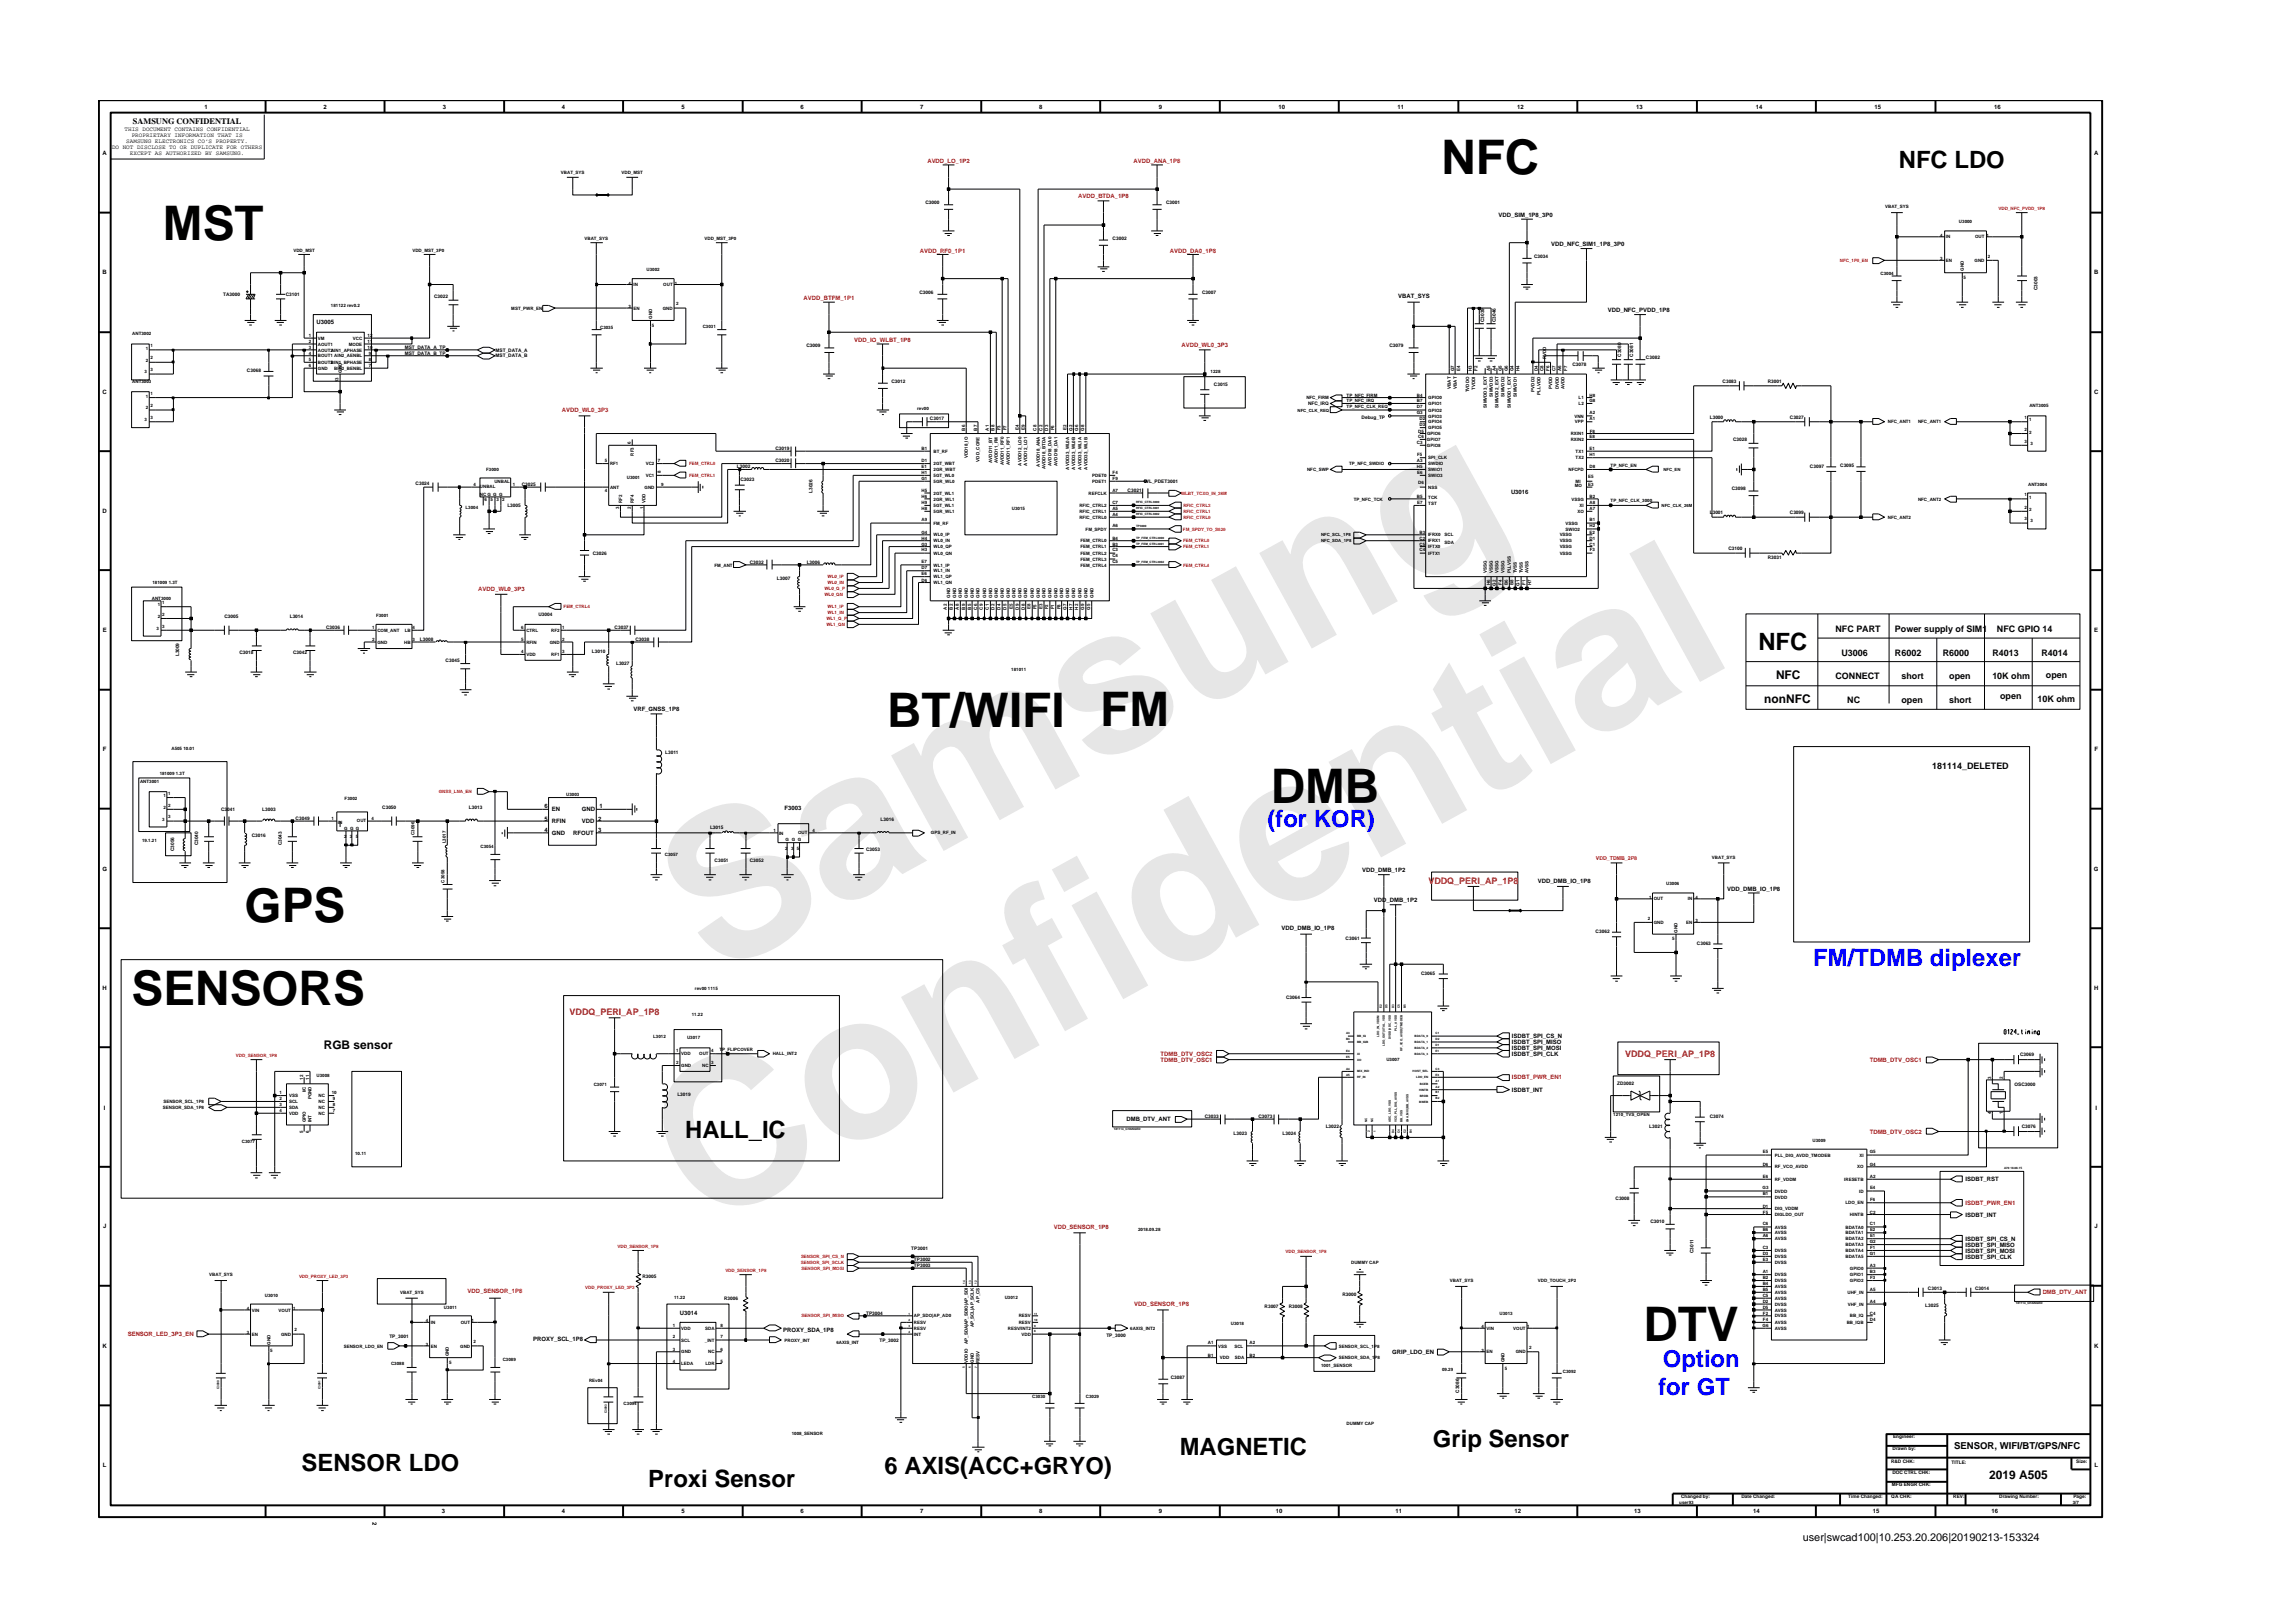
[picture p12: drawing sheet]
<svg xmlns="http://www.w3.org/2000/svg" width="297mm" height="210mm" viewBox="0 0 297 210" stroke-linecap="round" stroke-linejoin="round" font-family="sans-serif">
<defs><g id="words">
<g font-size="26.5" fill="#e6e6e6">
<text x="92.4" y="126.7" transform="rotate(-29 92.4 126.7)">Samsung</text>
<text x="91.1" y="159.4" transform="rotate(-29 91.1 159.4)">Confidential</text>
</g>
<g font-size="6.2">
<text x="186.7" y="22.5">NFC</text>
<text x="21.1" y="31.1">MST</text>
<text x="114.9" y="94.2">BT/WIFI</text>
<text x="142.5" y="94">FM</text>
<text x="164.6" y="104.1">DMB</text>
<text x="31.7" y="119.5">GPS</text>
<text x="17" y="130.2">SENSORS</text>
<text x="212.9" y="173.8">DTV</text>
</g>
<g font-size="3.1">
<text x="246" y="21.7">NFC LDO</text>
<text x="227.8" y="84.2">NFC</text>
<text x="88.8" y="147.5">HALL_IC</text>
<text x="39.1" y="190.6">SENSOR LDO</text>
<text x="114.6" y="190.9">6 AXIS(ACC+GRYO)</text>
<text x="152.8" y="188.5">MAGNETIC</text>
<text x="185.6" y="187.5">Grip Sensor</text>
<text x="84" y="192.7">Proxi Sensor</text>
</g>
<g font-size="3.1" fill="#00f">
<text x="164.2" y="107.1">(for KOR)</text>
<text x="234.9" y="125.1">FM/TDMB diplexer</text>
<text x="215.4" y="177.1">Option</text>
<text x="214.8" y="180.7">for GT</text>
</g>
<g font-size="1.5">
<text x="230.1" y="88">NFC</text>
<text x="228.5" y="91.1">nonNFC</text>
<text x="41.9" y="135.9">RGB sensor</text>
<text x="257.7" y="191.6">2019 A505</text>
</g>
<text font-size="1.4" x="233.5" y="199.7">user|swcad100|10.253.20.206|20190213-153324</text>
<g font-size="1.2">
<text x="237.8" y="81.8">NFC PART</text>
<text x="245.5" y="81.8">Power supply of SIM1</text>
<text x="258.7" y="81.8">NFC GPIO 14</text>
<text x="237.8" y="88">CONNECT</text>
<text x="238.5" y="84.9">U3006</text>
<text x="245.5" y="84.9">R6002</text>
<text x="246.3" y="88">short</text>
<text x="251.7" y="84.9">R6000</text>
<text x="252.5" y="88">open</text>
<text x="258.1" y="88">10K ohm</text>
<text x="258.1" y="84.9">R4013</text>
<text x="264.4" y="84.9">R4014</text>
<text x="265" y="87.8">open</text>
<text x="239.3" y="91.1">NC</text>
<text x="246.3" y="91.1">open</text>
<text x="252.5" y="91.1">short</text>
<text x="259.1" y="90.5">open</text>
<text x="263.9" y="91">10K ohm</text>
<text x="250.3" y="99.6">181114_DELETED</text>
<text x="253.1" y="187.8">SENSOR, WIFI/BT/GPS/NFC</text>
</g>
<g font-size="1.2" fill="#f00">
<text x="185" y="114.5">VDDQ_PERI_AP_1P8</text>
<text x="73.8" y="131.5">VDDQ_PERI_AP_1P8</text>
<text x="210.5" y="136.9">VDDQ_PERI_AP_1P8</text>
</g>
<text font-size="1.1" x="17.2" y="16.1">SAMSUNG CONFIDENTIAL</text>
<g font-size=".8">
<text x="16.1" y="16.9">THIS DOCUMENT CONTAINS CONFIDENTIAL</text>
<text x="17.1" y="17.7">PROPRIETARY INFORMATION THAT IS</text>
<text x="26.5" y="14.1">1</text>
<text x="41.9" y="14.1">2</text>
<text x="57.4" y="14.1">3</text>
<text x="72.8" y="14.1">4</text>
<text x="88.3" y="14.1">5</text>
<text x="103.7" y="14.1">6</text>
<text x="119.2" y="14.1">7</text>
<text x="134.6" y="14.1">8</text>
<text x="150.1" y="14.1">9</text>
<text x="165.6" y="14.1">10</text>
<text x="181" y="14.1">11</text>
<text x="196.5" y="14.1">12</text>
<text x="211.9" y="14.1">13</text>
<text x="227.4" y="14.1">14</text>
<text x="242.8" y="14.1">15</text>
<text x="258.3" y="14.1">16</text>
<text x="13.3" y="20.1">A</text>
<text x="14.5" y="19.3">DO NOT DISCLOSE TO OR DUPLICATE FOR OTHERS</text>
<text x="16.4" y="18.5">SAMSUNG ELECTRONICS CO’S PROPERTY.</text>
<text x="16.8" y="20.1">EXCEPT AS AUTHORIZED BY SAMSUNG.</text>
<text x="271.3" y="20.1">A</text>
<text x="194.1" y="28.1">VDD_SIM_1P8_3P0</text>
<text x="13.3" y="35.5">B</text>
<text x="200.9" y="31.9">VDD_NFC_SIM1_1P8_3P0</text>
<text x="271.3" y="35.5">B</text>
<text x="41" y="42">U3005</text>
<text x="181.1" y="38.7">VBAT_SYS</text>
<text x="208.3" y="40.4">VDD_NFC_PVDD_1P8</text>
<text x="13.3" y="51">C</text>
<text x="271.3" y="51">C</text>
<text x="195.7" y="64">U3016</text>
<text x="13.3" y="66.4">D</text>
<text x="13.3" y="81.9">E</text>
<text x="271.3" y="81.9">E</text>
<text x="82.1" y="92.1">VRF_GNSS_1P8</text>
<text x="13.3" y="97.3">F</text>
<text x="271.3" y="97.3">F</text>
<text x="70.6" y="107.8">4</text>
<text x="70.6" y="106.3">5</text>
<text x="70.6" y="104.7">6</text>
<text x="71.5" y="106.7">RFIN</text>
<text x="71.5" y="105.1">EN</text>
<text x="75.4" y="105.1">GND</text>
<text x="75.4" y="106.7">VDD</text>
<text x="77.5" y="106.3">2</text>
<text x="77.5" y="107.8">3</text>
<text x="77.7" y="104.7">1</text>
<text x="101.6" y="105">F3003</text>
<text x="13.3" y="112.8">G</text>
<text x="71.5" y="108.2">GND</text>
<text x="74.2" y="108.2">RFOUT</text>
<text x="176.5" y="112.9">VDD_DMB_1P2</text>
<text x="271.3" y="112.8">G</text>
<text x="178" y="116.8">VDD_DMB_1P2</text>
<text x="199.2" y="114.4">VDD_DMB_IO_1P8</text>
<text x="223.8" y="115.4">VDD_DMB_IO_1P8</text>
<text x="166" y="120.5">VDD_DMB_IO_1P8</text>
<text x="13.3" y="128.2">H</text>
<text x="271.3" y="128.2">H</text>
<text x="195.9" y="134.5">ISDBT_SPI_CS_N</text>
<text x="195.9" y="136">ISDBT_SPI_MOSI</text>
<text x="195.9" y="135.3">ISDBT_SPI_MISO</text>
<text x="195.9" y="136.8">ISDBT_SPI_CLK</text>
<text x="13.5" y="143.7">I</text>
<text x="195.9" y="141.4">ISDBT_INT</text>
<text x="271.4" y="143.7">I</text>
<text x="145.9" y="145.3">DMB_DTV_ANT</text>
<text x="254.6" y="153">ISDBT_RST</text>
<text x="13.4" y="159.1">J</text>
<text x="254.6" y="157.6">ISDBT_INT</text>
<text x="254.6" y="161.5">ISDBT_SPI_MISO</text>
<text x="254.6" y="160.8">ISDBT_SPI_CS_N</text>
<text x="271.3" y="159.1">J</text>
<text x="254.6" y="163">ISDBT_SPI_CLK</text>
<text x="254.6" y="162.3">ISDBT_SPI_MOSI</text>
<text x="69.1" y="173.7">PROXY_SCL_1P8</text>
<text x="88.1" y="170.3">U3014</text>
<text x="101.5" y="172.5">PROXY_SDA_1P8</text>
<text x="13.3" y="174.6">K</text>
<text x="180.3" y="175.4">GRIP_LDO_EN</text>
<text x="271.3" y="174.6">K</text>
<text x="13.3" y="190">L</text>
<text x="271.3" y="190">L</text>
<text x="48.3" y="197.2" transform="rotate(90 48.3 197.2)">2</text>
<text x="57.2" y="196">3</text>
<text x="72.8" y="196.1">4</text>
<text x="88.3" y="196.1">5</text>
<text x="103.7" y="196.1">6</text>
<text x="119.2" y="196.1">7</text>
<text x="134.6" y="196.1">8</text>
<text x="150.1" y="196.1">9</text>
<text x="165.3" y="196.1">10</text>
<text x="180.8" y="196.1">11</text>
<text x="196.2" y="196.1">12</text>
<text x="211.7" y="196.1">13</text>
<text x="227.1" y="196.1">14</text>
<text x="242.6" y="196.1">15</text>
<text x="258" y="196.1">16</text>
</g>
<g font-size=".8" fill="#f00">
<text x="120.1" y="21.1">AVDD_LO_1P2</text>
<text x="146.8" y="21.1">AVDD_ANA_1P8</text>
<text x="139.7" y="25.7">AVDD_BTDA_1P8</text>
<text x="119.2" y="32.7">AVDD_RF0_1P1</text>
<text x="151.6" y="32.7">AVDD_DA0_1P8</text>
<text x="104.1" y="38.9">AVDD_BTFM_1P1</text>
<text x="110.7" y="44.3">VDD_IO_WLBT_1P8</text>
<text x="153" y="45">AVDD_WL0_3P3</text>
<text x="72.8" y="53.4">AVDD_WL0_3P3</text>
<text x="61.9" y="76.6">AVDD_WL0_3P3</text>
<text x="150.3" y="137.6">TDMB_DTV_OSC1</text>
<text x="150.3" y="136.8">TDMB_DTV_OSC2</text>
<text x="242.2" y="137.6">TDMB_DTV_OSC1</text>
<text x="195.9" y="139.8">ISDBT_PWR_EN1</text>
<text x="242.2" y="146.9">TDMB_DTV_OSC2</text>
<text x="136.5" y="159.2">VDD_SENSOR_1P8</text>
<text x="254.6" y="156.1">ISDBT_PWR_EN1</text>
<text x="60.6" y="167.5">VDD_SENSOR_1P8</text>
<text x="264.6" y="167.7">DMB_DTV_ANT</text>
<text x="16.5" y="173.1">SENSOR_LED_3P3_EN</text>
<text x="146.9" y="169.2">VDD_SENSOR_1P8</text>
</g>
<text font-size=".7" fill="#f00" x="206.7" y="111.4">VDD_TDMB_2P8</text>
<g font-size=".6">
<text x="72.7" y="22.6">VBAT_SYS</text>
<text x="80.5" y="22.6">VDD_MST</text>
<text x="119.9" y="26.4">C3000</text>
<text x="151.1" y="26.4">C3001</text>
<text x="244.2" y="27">VBAT_SYS</text>
<text x="253.8" y="28.9">U3000</text>
<text x="38" y="32.7">VDD_MST</text>
<text x="53.4" y="32.7">VDD_MST_3P0</text>
<text x="75.7" y="31.1">VBAT_SYS</text>
<text x="83.8" y="35.1">U3002</text>
<text x="91.3" y="31.1">VDD_MST_3P0</text>
<text x="144.1" y="31.1">C3002</text>
<text x="198.7" y="33.4">C3034</text>
<text x="243.6" y="35.7">C3004</text>
<text x="251.3" y="33.7">3</text>
<text x="251.3" y="30.7">4</text>
<text x="252.1" y="30.9">IN</text>
<text x="252.1" y="33.9">EN</text>
<text x="254.4" y="35.1" transform="rotate(-90 254.4 35.1)">GND</text>
<text x="255.8" y="33.9">GND</text>
<text x="255.9" y="30.9">OUT</text>
<text x="257.3" y="30.7">1</text>
<text x="257.5" y="33.4">2</text>
<text x="28.9" y="38.4">TA3000</text>
<text x="37" y="38.3">C3101</text>
<text x="42.9" y="39.7">181122 rev0.2</text>
<text x="56.2" y="38.7">C3022</text>
<text x="66.2" y="40.1">MST_PWR_EN</text>
<text x="81.4" y="36.9">4</text>
<text x="81.4" y="39.9">3</text>
<text x="82.1" y="37.1">IN</text>
<text x="82.1" y="40.1">EN</text>
<text x="84.5" y="41.3" transform="rotate(-90 84.5 41.3)">GND</text>
<text x="85.9" y="40.1">GND</text>
<text x="85.9" y="37.1">OUT</text>
<text x="87.4" y="36.9">1</text>
<text x="87.6" y="39.6">2</text>
<text x="119.1" y="38">C3006</text>
<text x="155.7" y="38">C3007</text>
<text x="192.2" y="41.7" transform="rotate(-90 192.2 41.7)">C3039</text>
<text x="193.8" y="41.7" transform="rotate(-90 193.8 41.7)">C3046</text>
<text x="254.4" y="36.1">5</text>
<text x="264" y="37.6" transform="rotate(-90 264 37.6)">C3003</text>
<text x="17.1" y="43.5">ANT3002</text>
<text x="18.9" y="45.3">1</text>
<text x="18.9" y="46.8">2</text>
<text x="19.5" y="45">1</text>
<text x="19.5" y="46.5">2</text>
<text x="40" y="46">4</text>
<text x="40" y="46.7">5</text>
<text x="40" y="47.5">6</text>
<text x="40" y="44.4">2</text>
<text x="40" y="45.2">3</text>
<text x="40" y="43.7">1</text>
<text x="41.2" y="45.5">AOUT2</text>
<text x="41.2" y="46.3">BOUT1 AIN2_AENBL</text>
<text x="41.2" y="47.1">BOUT2</text>
<text x="41.2" y="47.9">GND</text>
<text x="41.2" y="44.8">AOUT1</text>
<text x="41.2" y="44">VM</text>
<text x="42.9" y="47.1">BIN1_BPHASE</text>
<text x="42.9" y="45.5">AIN1_APHASE</text>
<text x="43.3" y="47.9">BIN2_BENBL</text>
<text x="45.2" y="44.8">MODE</text>
<text x="45.7" y="44">VCC</text>
<text x="47.6" y="45.2">10</text>
<text x="47.6" y="44.4">11</text>
<text x="47.6" y="43.7">12</text>
<text x="47.8" y="46.7">8</text>
<text x="47.8" y="46">9</text>
<text x="47.8" y="47.5">7</text>
<text x="52.4" y="45.2">MST_DATA_A_TP</text>
<text x="52.4" y="46">MST_DATA_B_TP</text>
<text x="64.2" y="45.6">MST_DATA_A</text>
<text x="64.2" y="46.3">MST_DATA_B</text>
<text x="77.7" y="42.6">C3035</text>
<text x="84.4" y="42.3">5</text>
<text x="91" y="42.4">C3031</text>
<text x="104.5" y="45">C3009</text>
<text x="180" y="45">C3079</text>
<text x="200.3" y="46.5" transform="rotate(-90 200.3 46.5)">RVDD</text>
<text x="203.7" y="47.4">C3078</text>
<text x="210" y="46.2" transform="rotate(-90 210 46.2)">C3080</text>
<text x="211.6" y="46.2" transform="rotate(-90 211.6 46.2)">C3081</text>
<text x="213.2" y="46.5">C3082</text>
<text x="17.1" y="49.6">ANT3003</text>
<text x="18.7" y="48.4">3</text>
<text x="18.9" y="51.5">1</text>
<text x="18.9" y="53">2</text>
<text x="19.5" y="48.1">3</text>
<text x="19.5" y="51.2">1</text>
<text x="19.5" y="52.7">2</text>
<text x="32" y="48.1">C3068</text>
<text x="43.8" y="49.5" transform="rotate(-90 43.8 49.5)">13</text>
<text x="44.3" y="48.3" transform="rotate(-90 44.3 48.3)">GND</text>
<text x="115.5" y="49.6">C3012</text>
<text x="118.8" y="53.1">rev00</text>
<text x="156.8" y="48.3">1228</text>
<text x="157.3" y="50">C3015</text>
<text x="168.1" y="53.3">NFC_CLK_REQ</text>
<text x="169.2" y="51.7">NFC_FIRM</text>
<text x="169.4" y="52.5">NFC_IRQ</text>
<text x="174.4" y="52.1">TP_NFC_IRQ</text>
<text x="174.4" y="51.4">TP_NFC_FIRM</text>
<text x="174.4" y="52.9">TP_NFC_CLK_REQ</text>
<text x="183.5" y="53.7">G3</text>
<text x="183.6" y="51.4">B4</text>
<text x="183.6" y="52.9">D7</text>
<text x="183.6" y="52.1">B7</text>
<text x="185" y="51.7">GPIO0</text>
<text x="185" y="53.3">GPIO2</text>
<text x="185" y="52.5">GPIO1</text>
<text x="187.9" y="50.4" transform="rotate(-90 187.9 50.4)">VBAT</text>
<text x="188.4" y="48.1" transform="rotate(-90 188.4 48.1)">G7</text>
<text x="188.7" y="50.4" transform="rotate(-90 188.7 50.4)">VBAT</text>
<text x="189.1" y="48" transform="rotate(-90 189.1 48)">E4</text>
<text x="190.3" y="50.8" transform="rotate(-90 190.3 50.8)">TVDDO</text>
<text x="190.7" y="48.1" transform="rotate(-90 190.7 48.1)">H3</text>
<text x="191.1" y="50.5" transform="rotate(-90 191.1 50.5)">TVDDI</text>
<text x="191.4" y="48" transform="rotate(-90 191.4 48)">F2</text>
<text x="192.6" y="52.8" transform="rotate(-90 192.6 52.8)">SIMVDD3_EXT</text>
<text x="193" y="48.1" transform="rotate(-90 193 48.1)">A5</text>
<text x="193.4" y="51.4" transform="rotate(-90 193.4 51.4)">SIMVDD3</text>
<text x="193.8" y="48.1" transform="rotate(-90 193.8 48.1)">A4</text>
<text x="194.1" y="52.8" transform="rotate(-90 194.1 52.8)">SIMVDD2_EXT</text>
<text x="194.5" y="48.1" transform="rotate(-90 194.5 48.1)">G5</text>
<text x="194.9" y="51.4" transform="rotate(-90 194.9 51.4)">SIMVDD2</text>
<text x="195.3" y="48.1" transform="rotate(-90 195.3 48.1)">G6</text>
<text x="195.7" y="52.8" transform="rotate(-90 195.7 52.8)">SIMVDD1_EXT</text>
<text x="196.1" y="48.1" transform="rotate(-90 196.1 48.1)">G4</text>
<text x="196.5" y="51.4" transform="rotate(-90 196.5 51.4)">SIMVDD1</text>
<text x="196.8" y="48.1" transform="rotate(-90 196.8 48.1)">H4</text>
<text x="198.8" y="50.7" transform="rotate(-90 198.8 50.7)">PVDD2</text>
<text x="199.2" y="48.1" transform="rotate(-90 199.2 48.1)">D4</text>
<text x="199.5" y="51.1" transform="rotate(-90 199.5 51.1)">PLLVDD</text>
<text x="200" y="48.1" transform="rotate(-90 200 48.1)">C8</text>
<text x="200.7" y="48" transform="rotate(-90 200.7 48)">F6</text>
<text x="201.1" y="50.4" transform="rotate(-90 201.1 50.4)">PVDD</text>
<text x="201.5" y="48.1" transform="rotate(-90 201.5 48.1)">C7</text>
<text x="201.9" y="50.4" transform="rotate(-90 201.9 50.4)">DVDD</text>
<text x="202.3" y="48.1" transform="rotate(-90 202.3 48.1)">A6</text>
<text x="202.7" y="50.4" transform="rotate(-90 202.7 50.4)">AVDD</text>
<text x="203" y="48" transform="rotate(-90 203 48)">F7</text>
<text x="204.5" y="51.7">L1</text>
<text x="204.5" y="52.5">L2</text>
<text x="205.9" y="52.1">G8</text>
<text x="205.9" y="53.7">A2</text>
<text x="205.9" y="51.4">H8</text>
<text x="223.1" y="49.6">C3083</text>
<text x="229" y="49.6">R3001</text>
<text x="262.9" y="52.7">ANT3005</text>
<text x="18.7" y="54.6">3</text>
<text x="19.5" y="54.3">3</text>
<text x="78.4" y="59.9">5</text>
<text x="81.7" y="57.5" transform="rotate(-90 81.7 57.5)">6</text>
<text x="82.1" y="59" transform="rotate(-90 82.1 59)">RF3</text>
<text x="85.2" y="59.9">7</text>
<text x="100.4" y="59.8">C3020</text>
<text x="100.4" y="58.3">C3019</text>
<text x="119.4" y="59.8">D1</text>
<text x="119.4" y="58.3">B1</text>
<text x="120.5" y="54.5">C3017</text>
<text x="120.9" y="58.7">BT_RF</text>
<text x="125" y="55.8" transform="rotate(-90 125 55.8)">B6</text>
<text x="125.4" y="59.4" transform="rotate(-90 125.4 59.4)">VDD18_IO</text>
<text x="126.6" y="55.8" transform="rotate(-90 126.6 55.8)">B7</text>
<text x="126.9" y="59.8" transform="rotate(-90 126.9 59.8)">VDD_CORE</text>
<text x="128.1" y="55.8" transform="rotate(-90 128.1 55.8)">A1</text>
<text x="128.5" y="60" transform="rotate(-90 128.5 60)">AVDD11_BT</text>
<text x="128.8" y="55.8" transform="rotate(-90 128.8 55.8)">B8</text>
<text x="129.6" y="55.7" transform="rotate(-90 129.6 55.7)">F3</text>
<text x="130.4" y="55.7" transform="rotate(-90 130.4 55.7)">F7</text>
<text x="132" y="55.8" transform="rotate(-90 132 55.8)">E4</text>
<text x="132.7" y="55.8" transform="rotate(-90 132.7 55.8)">E9</text>
<text x="134.3" y="55.8" transform="rotate(-90 134.3 55.8)">C8</text>
<text x="135" y="55.8" transform="rotate(-90 135 55.8)">C2</text>
<text x="135.8" y="55.8" transform="rotate(-90 135.8 55.8)">D3</text>
<text x="136.6" y="55.7" transform="rotate(-90 136.6 55.7)">F6</text>
<text x="138.2" y="55.8" transform="rotate(-90 138.2 55.8)">E2</text>
<text x="138.9" y="55.8" transform="rotate(-90 138.9 55.8)">G2</text>
<text x="139.7" y="55.8" transform="rotate(-90 139.7 55.8)">G6</text>
<text x="140.4" y="55.8" transform="rotate(-90 140.4 55.8)">G8</text>
<text x="176.4" y="54.3">Debug_TP</text>
<text x="183.6" y="59.8">A3</text>
<text x="183.6" y="57.6">C3</text>
<text x="183.6" y="59.1">F5</text>
<text x="183.7" y="56.8">C6</text>
<text x="183.7" y="56">D5</text>
<text x="183.9" y="54.4">D2</text>
<text x="183.9" y="55.2">D3</text>
<text x="184.9" y="57.1">GPIO7</text>
<text x="184.9" y="57.9">GPIO8</text>
<text x="184.9" y="56.4">GPIO6</text>
<text x="185" y="59.5">SPI_CLK</text>
<text x="185" y="54.8">GPIO4</text>
<text x="185" y="55.6">GPIO5</text>
<text x="185" y="54.1">GPIO3</text>
<text x="203.5" y="56.4">RXIN1</text>
<text x="203.5" y="57.1">RXIN2</text>
<text x="204" y="54.1">VNN</text>
<text x="204" y="54.8">VPP</text>
<text x="204.1" y="58.7">TX1</text>
<text x="204.1" y="59.5">TX2</text>
<text x="205.9" y="54.4">A1</text>
<text x="205.9" y="59.1">H1</text>
<text x="205.9" y="56.8">E8</text>
<text x="205.9" y="58.3">E1</text>
<text x="205.9" y="56">F8</text>
<text x="221.5" y="54.3">L3000</text>
<text x="224.5" y="57.1">C3028</text>
<text x="231.9" y="54.3">C3027</text>
<text x="244.5" y="54.8">NFC_ANT1</text>
<text x="248.5" y="54.8">NFC_ANT1</text>
<text x="262.3" y="57.3">3</text>
<text x="262.3" y="54.3">1</text>
<text x="262.3" y="55.8">2</text>
<text x="262.9" y="54.6">1</text>
<text x="262.9" y="56.2">2</text>
<text x="263" y="57.7">3</text>
<text x="53.8" y="62.8">C3024</text>
<text x="60.3" y="66">L3004</text>
<text x="61.3" y="62.9">4</text>
<text x="62.2" y="63.3">UNBAL</text>
<text x="62.2" y="64.2">NC G G G</text>
<text x="62.8" y="64.9">6</text>
<text x="63" y="61">F3000</text>
<text x="63.5" y="64.9">5</text>
<text x="64" y="62.5">UNBAL</text>
<text x="64.3" y="64.9">3</text>
<text x="65.1" y="64.9">2</text>
<text x="65.7" y="65.6">L3005</text>
<text x="66.4" y="62.9">1</text>
<text x="67.6" y="62.9">C3025</text>
<text x="78.4" y="63.7">4</text>
<text x="79" y="63.3">ANT</text>
<text x="79" y="60.3">RF1</text>
<text x="80.2" y="65.9" transform="rotate(-90 80.2 65.9)">3</text>
<text x="80.6" y="65.2" transform="rotate(-90 80.6 65.2)">RF2</text>
<text x="81.2" y="62">U3001</text>
<text x="81.7" y="65.9" transform="rotate(-90 81.7 65.9)">2</text>
<text x="82.1" y="65.2" transform="rotate(-90 82.1 65.2)">RF4</text>
<text x="83.3" y="65.9" transform="rotate(-90 83.3 65.9)">1</text>
<text x="83.5" y="63.3">GND</text>
<text x="83.6" y="65.2" transform="rotate(-90 83.6 65.2)">VDD</text>
<text x="83.7" y="60.3">VC2</text>
<text x="83.7" y="61.8">VC1</text>
<text x="85.6" y="61.3" transform="rotate(-90 85.6 61.3)">8</text>
<text x="85.6" y="63">9</text>
<text x="95.4" y="60.6">L3002</text>
<text x="95.9" y="62.4">C3023</text>
<text x="105.3" y="63.9" transform="rotate(-90 105.3 63.9)">L3026</text>
<text x="119.4" y="62.1">G1</text>
<text x="119.4" y="65.3">H9</text>
<text x="119.4" y="61.4">H1</text>
<text x="119.4" y="63.7">H5</text>
<text x="119.4" y="64.5">H6</text>
<text x="119.4" y="60.6">E1</text>
<text x="120.9" y="65.7">5GT_WL1</text>
<text x="120.9" y="61.8">5GT_WL0</text>
<text x="120.9" y="64.1">2GT_WL1</text>
<text x="120.9" y="64.8">2GR_WL1</text>
<text x="120.9" y="60.3">2GT_WBT</text>
<text x="120.9" y="62.6">5GR_WL0</text>
<text x="120.9" y="61">2GR_WBT</text>
<text x="129.3" y="60" transform="rotate(-90 129.3 60)">AVDD11_FM</text>
<text x="130" y="60.3" transform="rotate(-90 130 60.3)">AVDD11_RF0</text>
<text x="130.8" y="60.3" transform="rotate(-90 130.8 60.3)">AVDD11_RF1</text>
<text x="132.3" y="60.3" transform="rotate(-90 132.3 60.3)">AVDD12_LO0</text>
<text x="133.1" y="60.3" transform="rotate(-90 133.1 60.3)">AVDD12_LO1</text>
<text x="134.7" y="60.4" transform="rotate(-90 134.7 60.4)">AVDD18_ANA</text>
<text x="135.5" y="60.8" transform="rotate(-90 135.5 60.8)">AVDD18_BTDA</text>
<text x="136.2" y="60.4" transform="rotate(-90 136.2 60.4)">AVDD18_DA0</text>
<text x="137" y="60.4" transform="rotate(-90 137 60.4)">AVDD18_DA1</text>
<text x="138.5" y="60.8" transform="rotate(-90 138.5 60.8)">AVDD33_WL0A</text>
<text x="139.3" y="60.8" transform="rotate(-90 139.3 60.8)">AVDD33_WL0B</text>
<text x="139.8" y="65.7">RFIC_CTRL2</text>
<text x="140.1" y="60.8" transform="rotate(-90 140.1 60.8)">AVDD33_WL1A</text>
<text x="140.9" y="60.8" transform="rotate(-90 140.9 60.8)">AVDD33_WL1B</text>
<text x="141" y="64.1">REFCLK</text>
<text x="141.5" y="61.8">PDET0</text>
<text x="141.5" y="62.6">PDET1</text>
<text x="144.1" y="65.3">C7</text>
<text x="144.1" y="63.7">A7</text>
<text x="144.1" y="61.4">F4</text>
<text x="144.1" y="62.1">F9</text>
<text x="146.1" y="63.7">C3021</text>
<text x="148.3" y="62.6">WL_PDET3001</text>
<text x="169.3" y="61">NFC_SWP</text>
<text x="174.8" y="60.3">TP_NFC_SWDIO</text>
<text x="175.4" y="64.8">TP_NFC_TCK</text>
<text x="183.6" y="64.5">B5</text>
<text x="183.6" y="60.6">H5</text>
<text x="183.6" y="65.3">E7</text>
<text x="183.6" y="61.4">E6</text>
<text x="183.7" y="62.7">D6</text>
<text x="185" y="64.7">TCK</text>
<text x="185" y="65.4">TST</text>
<text x="185" y="60.3">SWDIO</text>
<text x="185" y="61">SWIO1</text>
<text x="185" y="61.8">SWIO3</text>
<text x="185" y="63.3">NSS</text>
<text x="203.2" y="61">NFCPD</text>
<text x="203.6" y="64.8">VSSG</text>
<text x="204" y="63.1">MO</text>
<text x="204.1" y="62.6">MI</text>
<text x="204.6" y="65.7">XI</text>
<text x="205.8" y="63">E3</text>
<text x="205.8" y="62">E5</text>
<text x="205.9" y="65.3">A8</text>
<text x="205.9" y="64.5">B2</text>
<text x="205.9" y="60.6">D8</text>
<text x="208.6" y="65.1">TP_NFC_CLK_3000</text>
<text x="208.6" y="60.4">TP_NFC_EN</text>
<text x="215.2" y="65.7">NFC_CLK_26M</text>
<text x="215.5" y="61">NFC_EN</text>
<text x="224.3" y="63.5">C3098</text>
<text x="234.5" y="60.6">C3097</text>
<text x="238.4" y="60.5">C3095</text>
<text x="248.5" y="64.8">NFC_ANT2</text>
<text x="262.3" y="64.3">1</text>
<text x="262.3" y="65.9">2</text>
<text x="262.7" y="62.9">ANT3004</text>
<text x="262.9" y="64.6">1</text>
<text x="76.8" y="71.9">C3026</text>
<text x="119.4" y="70.7">G3</text>
<text x="119.4" y="69.2">G4</text>
<text x="119.4" y="66">H8</text>
<text x="119.4" y="71.4">H3</text>
<text x="119.4" y="69.9">H4</text>
<text x="119.4" y="67.5">A9</text>
<text x="120.9" y="66.4">5GR_WL1</text>
<text x="120.9" y="71.9">WL0_QN</text>
<text x="120.9" y="70.3">WL0_IN</text>
<text x="120.9" y="68">FM_RF</text>
<text x="120.9" y="71">WL0_QP</text>
<text x="120.9" y="69.5">WL0_IP</text>
<text x="131.1" y="66">U3015</text>
<text x="139.8" y="67.2">RFIC_CTRL0</text>
<text x="139.8" y="66.4">RFIC_CTRL1</text>
<text x="140" y="71.9">FEM_CTRL2</text>
<text x="140" y="71">FEM_CTRL1</text>
<text x="140" y="70.3">FEM_CTRL0</text>
<text x="140.6" y="68.7">FM_SPDY</text>
<text x="144.1" y="71.4">C3</text>
<text x="144.1" y="70.7">B3</text>
<text x="144.1" y="69.9">B4</text>
<text x="144.1" y="66.8">A4</text>
<text x="144.1" y="66">A5</text>
<text x="144.1" y="68.3">A6</text>
<text x="171.1" y="69.5">NFC_SCL_1P8</text>
<text x="171.1" y="70.3">NFC_SDA_1P8</text>
<text x="183.9" y="69.2">B3</text>
<text x="183.9" y="69.9">C2</text>
<text x="183.9" y="71.4">C4</text>
<text x="183.9" y="70.7">C5</text>
<text x="185" y="69.5">IFRX0</text>
<text x="185" y="70.3">IFRX1</text>
<text x="185" y="71.9">IFTX1</text>
<text x="185" y="71">IFTX0</text>
<text x="187.1" y="70.5">SDA</text>
<text x="187.1" y="69.5">SCL</text>
<text x="202" y="71.9">VSSG</text>
<text x="202" y="69.5">VSSG</text>
<text x="202" y="70.3">VSSG</text>
<text x="202" y="71">VSSG</text>
<text x="202.8" y="68">VSSG</text>
<text x="202.8" y="68.7">SWIO2</text>
<text x="204.3" y="66.4">XO</text>
<text x="205.9" y="66">A7</text>
<text x="205.9" y="67.5">B1</text>
<text x="205.9" y="68.3">H2</text>
<text x="205.9" y="69.9">D1</text>
<text x="205.9" y="70.7">C1</text>
<text x="205.9" y="69.2">E2</text>
<text x="205.9" y="71.4">F3</text>
<text x="221.5" y="66.6">L3001</text>
<text x="223.9" y="71.3">C3100</text>
<text x="231.9" y="66.6">C3099</text>
<text x="244.5" y="67.2">NFC_ANT2</text>
<text x="262.3" y="67.4">3</text>
<text x="262.9" y="66.2">2</text>
<text x="263" y="67.7">3</text>
<text x="19.7" y="77.7">ANT3000</text>
<text x="19.8" y="75.6">181009 1.3T</text>
<text x="92.6" y="73.4">FM_ANT</text>
<text x="97.1" y="73">C3032</text>
<text x="100.6" y="75.2">L3007</text>
<text x="104.5" y="73">L3006</text>
<text x="119.4" y="75.3">D6</text>
<text x="119.4" y="73.7">D7</text>
<text x="119.4" y="74.5">E6</text>
<text x="119.4" y="73">E7</text>
<text x="120.9" y="75.7">WL1_QN</text>
<text x="120.9" y="74.2">WL1_IN</text>
<text x="120.9" y="74.9">WL1_QP</text>
<text x="120.9" y="73.4">WL1_IP</text>
<text x="123.1" y="77.4" transform="rotate(-90 123.1 77.4)">GND</text>
<text x="123.9" y="77.4" transform="rotate(-90 123.9 77.4)">GND</text>
<text x="124.6" y="77.4" transform="rotate(-90 124.6 77.4)">GND</text>
<text x="125.4" y="77.4" transform="rotate(-90 125.4 77.4)">GND</text>
<text x="126.1" y="77.4" transform="rotate(-90 126.1 77.4)">GND</text>
<text x="126.9" y="77.4" transform="rotate(-90 126.9 77.4)">GND</text>
<text x="127.7" y="77.4" transform="rotate(-90 127.7 77.4)">GND</text>
<text x="128.5" y="77.4" transform="rotate(-90 128.5 77.4)">GND</text>
<text x="129.3" y="77.4" transform="rotate(-90 129.3 77.4)">GND</text>
<text x="130" y="77.4" transform="rotate(-90 130 77.4)">GND</text>
<text x="130.8" y="77.4" transform="rotate(-90 130.8 77.4)">GND</text>
<text x="131.6" y="77.4" transform="rotate(-90 131.6 77.4)">GND</text>
<text x="132.3" y="77.4" transform="rotate(-90 132.3 77.4)">GND</text>
<text x="133.1" y="77.4" transform="rotate(-90 133.1 77.4)">GND</text>
<text x="133.9" y="77.4" transform="rotate(-90 133.9 77.4)">GND</text>
<text x="134.7" y="77.4" transform="rotate(-90 134.7 77.4)">GND</text>
<text x="135.5" y="77.4" transform="rotate(-90 135.5 77.4)">GND</text>
<text x="136.2" y="77.4" transform="rotate(-90 136.2 77.4)">GND</text>
<text x="137" y="77.4" transform="rotate(-90 137 77.4)">GND</text>
<text x="137.7" y="77.4" transform="rotate(-90 137.7 77.4)">GND</text>
<text x="138.5" y="77.4" transform="rotate(-90 138.5 77.4)">GND</text>
<text x="139.3" y="77.4" transform="rotate(-90 139.3 77.4)">GND</text>
<text x="140" y="73.4">FEM_CTRL4</text>
<text x="140" y="72.6">FEM_CTRL3</text>
<text x="140.1" y="77.4" transform="rotate(-90 140.1 77.4)">GND</text>
<text x="140.9" y="77.4" transform="rotate(-90 140.9 77.4)">GND</text>
<text x="141.6" y="77.4" transform="rotate(-90 141.6 77.4)">GND</text>
<text x="144.1" y="73">C5</text>
<text x="144.1" y="72.2">C4</text>
<text x="192.6" y="74.3" transform="rotate(-90 192.6 74.3)">VSSG</text>
<text x="193" y="75.8" transform="rotate(-90 193 75.8)">H6</text>
<text x="193.4" y="74.3" transform="rotate(-90 193.4 74.3)">VSSG</text>
<text x="193.8" y="75.9" transform="rotate(-90 193.8 75.9)">G2</text>
<text x="194.1" y="74.3" transform="rotate(-90 194.1 74.3)">VSSG</text>
<text x="194.5" y="75.8" transform="rotate(-90 194.5 75.8)">F4</text>
<text x="194.9" y="74.3" transform="rotate(-90 194.9 74.3)">VSSG</text>
<text x="195.3" y="75.8" transform="rotate(-90 195.3 75.8)">B6</text>
<text x="195.7" y="74.3" transform="rotate(-90 195.7 74.3)">PLLVSS</text>
<text x="196.1" y="75.8" transform="rotate(-90 196.1 75.8)">B8</text>
<text x="196.5" y="74.3" transform="rotate(-90 196.5 74.3)">TVSS</text>
<text x="196.8" y="75.9" transform="rotate(-90 196.8 75.9)">G1</text>
<text x="197.3" y="74.3" transform="rotate(-90 197.3 74.3)">TVSS</text>
<text x="197.6" y="75.8" transform="rotate(-90 197.6 75.8)">F1</text>
<text x="198" y="74.3" transform="rotate(-90 198 74.3)">AVSS</text>
<text x="198.4" y="75.8" transform="rotate(-90 198.4 75.8)">H7</text>
<text x="229" y="72.4">R3031</text>
<text x="20.3" y="81.6">3</text>
<text x="20.4" y="78.5">1</text>
<text x="20.4" y="80">2</text>
<text x="21" y="78.3">1</text>
<text x="21" y="79.8">2</text>
<text x="21" y="81.3">3</text>
<text x="29.1" y="80.1">C3005</text>
<text x="37.5" y="80.1">L3014</text>
<text x="42.2" y="81.5">C3036</text>
<text x="48.2" y="81.5">1</text>
<text x="48.2" y="83.1">2</text>
<text x="48.7" y="80">F3001</text>
<text x="48.9" y="81.9">COM_ANT</text>
<text x="48.9" y="83.4">GND</text>
<text x="52.4" y="83.4">HB</text>
<text x="52.4" y="81.9">LB</text>
<text x="53.5" y="83.1">3</text>
<text x="53.5" y="81.5">4</text>
<text x="54.4" y="83.1">L3008</text>
<text x="67.5" y="83.1">5</text>
<text x="67.5" y="81.5">6</text>
<text x="68.2" y="83.4">RFIN</text>
<text x="68.2" y="81.9">CTRL</text>
<text x="69.8" y="79.8">U3004</text>
<text x="71.2" y="83.4">GND</text>
<text x="71.4" y="81.9">RF2</text>
<text x="72.8" y="81.5">1</text>
<text x="72.8" y="83.1">2</text>
<text x="79.6" y="81.5">C3037</text>
<text x="82.3" y="83">C3038</text>
<text x="122.7" y="79" transform="rotate(-90 122.7 79)">A2</text>
<text x="123.4" y="79" transform="rotate(-90 123.4 79)">B2</text>
<text x="124.2" y="79" transform="rotate(-90 124.2 79)">A8</text>
<text x="125" y="79" transform="rotate(-90 125 79)">B9</text>
<text x="125.8" y="79" transform="rotate(-90 125.8 79)">B5</text>
<text x="126.6" y="79" transform="rotate(-90 126.6 79)">C6</text>
<text x="127.3" y="79" transform="rotate(-90 127.3 79)">C9</text>
<text x="128.1" y="79" transform="rotate(-90 128.1 79)">C1</text>
<text x="128.8" y="79" transform="rotate(-90 128.8 79)">D2</text>
<text x="129.6" y="79" transform="rotate(-90 129.6 79)">D4</text>
<text x="130.4" y="79" transform="rotate(-90 130.4 79)">D5</text>
<text x="131.2" y="79" transform="rotate(-90 131.2 79)">E5</text>
<text x="132" y="79" transform="rotate(-90 132 79)">D9</text>
<text x="132.7" y="79" transform="rotate(-90 132.7 79)">D8</text>
<text x="133.5" y="79" transform="rotate(-90 133.5 79)">E8</text>
<text x="134.3" y="78.9" transform="rotate(-90 134.3 78.9)">F5</text>
<text x="135" y="79" transform="rotate(-90 135 79)">E3</text>
<text x="135.8" y="78.9" transform="rotate(-90 135.8 78.9)">F2</text>
<text x="136.6" y="78.9" transform="rotate(-90 136.6 78.9)">F1</text>
<text x="137.4" y="78.9" transform="rotate(-90 137.4 78.9)">F8</text>
<text x="138.2" y="79" transform="rotate(-90 138.2 79)">G7</text>
<text x="138.9" y="79" transform="rotate(-90 138.9 79)">H7</text>
<text x="139.7" y="79" transform="rotate(-90 139.7 79)">H2</text>
<text x="140.4" y="79" transform="rotate(-90 140.4 79)">G9</text>
<text x="141.2" y="79" transform="rotate(-90 141.2 79)">G5</text>
<text x="23.2" y="85" transform="rotate(-90 23.2 85)">L3009</text>
<text x="31" y="84.8">C3018</text>
<text x="38" y="84.8">C3042</text>
<text x="57.7" y="85.7">C3045</text>
<text x="67.5" y="84.6">4</text>
<text x="68.2" y="85">VDD</text>
<text x="71.4" y="85">RF1</text>
<text x="72.8" y="84.6">3</text>
<text x="76.7" y="84.6">L3010</text>
<text x="79.8" y="86.2">L3027</text>
<text x="131" y="86.9">181011</text>
<text x="18.1" y="101.4">ANT3001</text>
<text x="20.7" y="100.4">181009 1.3T</text>
<text x="22.2" y="97.1">A505 10.01</text>
<text x="86.2" y="97.7">L3011</text>
<text x="21" y="106.4">3</text>
<text x="21.2" y="103.2">1</text>
<text x="21.2" y="104.8">2</text>
<text x="21.8" y="103">1</text>
<text x="21.8" y="104.5">2</text>
<text x="21.8" y="106">3</text>
<text x="28.6" y="105">C3041</text>
<text x="34" y="105">L3003</text>
<text x="38.3" y="106.2">C3049</text>
<text x="43" y="106.2">1</text>
<text x="43.8" y="106.7">IN</text>
<text x="44.6" y="107.5">G G G</text>
<text x="44.6" y="103.7">F3002</text>
<text x="46.2" y="106.5">OUT</text>
<text x="48.1" y="106.2">4</text>
<text x="49.5" y="104.8">C3050</text>
<text x="60.7" y="104.8">L3013</text>
<text x="73.3" y="103.1">U3003</text>
<text x="92" y="107.4">L3015</text>
<text x="100.2" y="107.8">1</text>
<text x="105.3" y="107.8">4</text>
<text x="114.1" y="106.4">L3016</text>
<text x="18.4" y="109.1">19.1.21</text>
<text x="22.5" y="110.3" transform="rotate(-90 22.5 110.3)">C3056</text>
<text x="25.7" y="109.5" transform="rotate(-90 25.7 109.5)">C3040</text>
<text x="32.6" y="108.5">C3016</text>
<text x="36.5" y="109.5" transform="rotate(-90 36.5 109.5)">C3043</text>
<text x="44.6" y="108.6">2</text>
<text x="45.3" y="108.6">3</text>
<text x="46.1" y="108.6">5</text>
<text x="53.7" y="108.1" transform="rotate(-90 53.7 108.1)">C3096</text>
<text x="57.8" y="109.2" transform="rotate(-90 57.8 109.2)">L3017</text>
<text x="62.2" y="109.8">C3054</text>
<text x="86.1" y="110.9">C3057</text>
<text x="92.6" y="111.6">C3051</text>
<text x="97.1" y="111.6">C3052</text>
<text x="100.9" y="108.2">IN</text>
<text x="101.7" y="110.1">2</text>
<text x="101.7" y="109">G G G</text>
<text x="102.5" y="110.1">3</text>
<text x="103.2" y="110.1">5</text>
<text x="103.4" y="108.1">OUT</text>
<text x="112.2" y="110.3">C3053</text>
<text x="120.6" y="108.1">GPS_RF_IN</text>
<text x="221.8" y="111.2">VBAT_SYS</text>
<text x="57.6" y="114.3" transform="rotate(-90 57.6 114.3)">C3058</text>
<text x="213.5" y="119.2">2</text>
<text x="213.6" y="116.4">1</text>
<text x="214.2" y="119.7">GND</text>
<text x="214.2" y="116.7">OUT</text>
<text x="215.8" y="114.7">U3006</text>
<text x="218.4" y="119.7">EN</text>
<text x="218.7" y="116.7">IN</text>
<text x="219.7" y="116.4">4</text>
<text x="219.7" y="119.5">3</text>
<text x="174.3" y="121.7">C3061</text>
<text x="206.7" y="120.8">C3062</text>
<text x="216.6" y="121.8">5</text>
<text x="217.3" y="120.8" transform="rotate(-90 217.3 120.8)">GND</text>
<text x="219.8" y="122.4">C3063</text>
<text x="89.6" y="131.7">11.22</text>
<text x="90" y="128.2">rev00 1115</text>
<text x="166.6" y="129.4">C3064</text>
<text x="184.1" y="126.3">C3065</text>
<text x="84.6" y="134.4">L3012</text>
<text x="87.6" y="137.9">2</text>
<text x="87.6" y="136.3">1</text>
<text x="88.3" y="136.7">VDD</text>
<text x="89" y="134.6">U3017</text>
<text x="90.6" y="136.7">OUT</text>
<text x="92.1" y="137.9">3</text>
<text x="92.1" y="136.3">4</text>
<text x="93.2" y="136.1">TP_FLIPCOVER</text>
<text x="100.1" y="136.7">HALL_INT2</text>
<text x="179.6" y="137.5">U3007</text>
<text x="261.7" y="136.8">C3069</text>
<text x="21.1" y="143.7">SENSOR_SDA_1P8</text>
<text x="21.2" y="142.9">SENSOR_SCL_1P8</text>
<text x="36.2" y="141.7">1</text>
<text x="36.2" y="142.5">2</text>
<text x="36.2" y="143.3">3</text>
<text x="37.5" y="142.1">VSS</text>
<text x="37.5" y="142.9">SCL</text>
<text x="37.5" y="143.7">SDA</text>
<text x="39.3" y="139.9" transform="rotate(-90 39.3 139.9)">12</text>
<text x="39.6" y="141.5" transform="rotate(-90 39.6 141.5)">I/C</text>
<text x="40" y="139.9" transform="rotate(-90 40 139.9)">11</text>
<text x="40.4" y="142.4" transform="rotate(-90 40.4 142.4)">PGND</text>
<text x="41" y="139.6">U3008</text>
<text x="41.3" y="142.1">NC</text>
<text x="41.3" y="143.7">NC</text>
<text x="41.3" y="142.9">NC</text>
<text x="43" y="141.7">10</text>
<text x="43.1" y="143.3">8</text>
<text x="43.1" y="142.5">9</text>
<text x="76.9" y="140.7">C3071</text>
<text x="87.7" y="142">L3019</text>
<text x="88.3" y="138.2">GND</text>
<text x="91" y="138.2">NC</text>
<text x="209.5" y="140.6">ZD3002</text>
<text x="257.9" y="139.7" transform="rotate(-90 257.9 139.7)">3</text>
<text x="259.4" y="139.7" transform="rotate(-90 259.4 139.7)">2</text>
<text x="261" y="140.7">OSC3000</text>
<text x="31.3" y="148.1">C3077</text>
<text x="36.2" y="144.1">4</text>
<text x="37.5" y="144.4">VDD</text>
<text x="39.3" y="146.7" transform="rotate(-90 39.3 146.7)">5</text>
<text x="39.6" y="145.4" transform="rotate(-90 39.6 145.4)">GPIO</text>
<text x="40" y="146.7" transform="rotate(-90 40 146.7)">6</text>
<text x="40.4" y="145.4" transform="rotate(-90 40.4 145.4)">INT</text>
<text x="41.3" y="144.4">NC</text>
<text x="43.1" y="144.1">7</text>
<text x="46" y="149.6">10.11</text>
<text x="156.1" y="144.8">C3033</text>
<text x="159.8" y="147.1">L3023</text>
<text x="163" y="144.8">C3073</text>
<text x="166.1" y="147.1">L3024</text>
<text x="171.7" y="146.2">L3022</text>
<text x="209" y="144.6">1210_TVS_OPEN</text>
<text x="213.6" y="146.1">L3021</text>
<text x="221.5" y="144.8">C3074</text>
<text x="228.4" y="149.4">E5</text>
<text x="229.9" y="149.8">PLL_DIG_AVDD_TMODEB</text>
<text x="234.8" y="147.9">U3009</text>
<text x="240.9" y="149.8">XI</text>
<text x="242.2" y="149.4">G5</text>
<text x="257.9" y="144.4" transform="rotate(-90 257.9 144.4)">4</text>
<text x="259.4" y="144.4" transform="rotate(-90 259.4 144.4)">1</text>
<text x="261.9" y="146.2">C3076</text>
<text x="209.3" y="155.5">C3008</text>
<text x="228.3" y="154.1">G3</text>
<text x="228.3" y="154.8">B1</text>
<text x="228.3" y="151">D6</text>
<text x="228.4" y="152.6">E6</text>
<text x="229.9" y="154.5">DVDD</text>
<text x="229.9" y="155.3">DVDD</text>
<text x="229.9" y="153">RF_VDDM</text>
<text x="229.9" y="151.4">RF_VCO_AVDD</text>
<text x="238.9" y="153">IRESETB</text>
<text x="240.6" y="151.4">XO</text>
<text x="240.8" y="154.5">ID</text>
<text x="242.2" y="151">G4</text>
<text x="242.2" y="152.6">A2</text>
<text x="242.2" y="154.1">E4</text>
<text x="242.3" y="155.6">F6</text>
<text x="118.1" y="161.9">TP3001</text>
<text x="147.4" y="159.5">2018.09.28</text>
<text x="213.8" y="158.4">C3010</text>
<text x="228.3" y="160.3">A6</text>
<text x="228.3" y="159.5">B6</text>
<text x="228.3" y="161.8">C3</text>
<text x="228.3" y="158.7">C6</text>
<text x="228.3" y="156.4">D1</text>
<text x="228.4" y="157.2">F5</text>
<text x="229.9" y="160.7">AVSS</text>
<text x="229.9" y="159.9">AVSS</text>
<text x="229.9" y="159.2">AVSS</text>
<text x="229.9" y="156.8">DIG_VDDM</text>
<text x="229.9" y="157.6">DIGLDO_OUT</text>
<text x="239.1" y="156">LDO_EN</text>
<text x="239.1" y="159.2">BDATA0</text>
<text x="239.1" y="161.4">BDATA3</text>
<text x="239.1" y="160.7">BDATA2</text>
<text x="239.1" y="159.9">BDATA1</text>
<text x="239.6" y="157.6">HINTB</text>
<text x="242.2" y="161">G2</text>
<text x="242.2" y="158.7">C1</text>
<text x="242.2" y="157.2">C2</text>
<text x="242.2" y="160.3">E1</text>
<text x="242.2" y="159.5">E2</text>
<text x="242.3" y="161.8">F1</text>
<text x="27.1" y="165.3">VBAT_SYS</text>
<text x="51.8" y="167.6">VBAT_SYS</text>
<text x="83.2" y="165.6">R3005</text>
<text x="118.4" y="163.4">TP3002</text>
<text x="118.4" y="164.2">TP3003</text>
<text x="173.9" y="167.8">R3000</text>
<text x="175" y="163.8">DUMMY CAP</text>
<text x="187.8" y="166.1">VBAT_SYS</text>
<text x="199.2" y="166.1">VDD_TOUCH_2P2</text>
<text x="219.4" y="162.3" transform="rotate(-90 219.4 162.3)">C3011</text>
<text x="228.3" y="166.4">B4</text>
<text x="228.3" y="167.2">B5</text>
<text x="228.3" y="164.9">A1</text>
<text x="228.3" y="165.7">B2</text>
<text x="228.3" y="168">C5</text>
<text x="228.3" y="162.6">D3</text>
<text x="228.4" y="163.4">E3</text>
<text x="229.9" y="166.9">AVSS</text>
<text x="229.9" y="167.6">AVSS</text>
<text x="229.9" y="165.3">DVSS</text>
<text x="229.9" y="166.1">DVSS</text>
<text x="229.9" y="163">DVSS</text>
<text x="229.9" y="162.2">DVSS</text>
<text x="229.9" y="163.7">DVSS</text>
<text x="239.1" y="162.2">BDATA4</text>
<text x="239.1" y="163">BDATA5</text>
<text x="239.3" y="167.6">UHF_IN</text>
<text x="239.6" y="164.5">GPIO0</text>
<text x="239.6" y="165.3">GPIO1</text>
<text x="239.6" y="166.1">GPIO2</text>
<text x="242.2" y="162.6">G1</text>
<text x="242.2" y="164.2">A3</text>
<text x="242.2" y="167.2">A5</text>
<text x="242.2" y="164.9">B3</text>
<text x="242.3" y="165.7">F3</text>
<text x="249.8" y="167.2">C3013</text>
<text x="255.8" y="167.2">C3014</text>
<text x="32" y="169.7">4</text>
<text x="32" y="172.8">3</text>
<text x="32.6" y="169.9">VIN</text>
<text x="32.6" y="173">EN</text>
<text x="34.3" y="168">U3010</text>
<text x="36.1" y="169.9">VOUT</text>
<text x="36.4" y="173">GND</text>
<text x="38" y="169.7">1</text>
<text x="38.1" y="172.4">2</text>
<text x="50.4" y="173.4">TP_3001</text>
<text x="55.2" y="171.3">4</text>
<text x="55.8" y="171.5">IN</text>
<text x="57.5" y="169.5">U3011</text>
<text x="59.7" y="171.5">OUT</text>
<text x="61.1" y="171.3">1</text>
<text x="61.3" y="173.9">2</text>
<text x="87.2" y="171.9">1</text>
<text x="87.2" y="173.4">2</text>
<text x="87.3" y="168.3">11.22</text>
<text x="88.3" y="172.3">VDD</text>
<text x="88.3" y="173.8">SCL</text>
<text x="91.3" y="173.8">_INT</text>
<text x="91.3" y="172.3">SDA</text>
<text x="93.3" y="173.4">7</text>
<text x="93.3" y="171.9">8</text>
<text x="93.8" y="168.5">R3006</text>
<text x="101.6" y="173.8">PROXY_INT</text>
<text x="112.2" y="170.3">TP3004</text>
<text x="113.9" y="173.9">TP_3002</text>
<text x="118.4" y="171.5">RESV</text>
<text x="118.4" y="172.3">RESV</text>
<text x="118.4" y="173">INT</text>
<text x="118.4" y="170.7">AP_SDO|AP_AD0</text>
<text x="126.1" y="172" transform="rotate(-90 126.1 172)">AP_SCL|AP_SCLK</text>
<text x="126.9" y="168.8" transform="rotate(-90 126.9 168.8)">AP_CS</text>
<text x="130.2" y="168.2">U3012</text>
<text x="130.6" y="172.3">RESV/INT2</text>
<text x="132" y="171.5">RESV</text>
<text x="132" y="170.7">RESV</text>
<text x="132.3" y="173">VDD</text>
<text x="143.3" y="173.1">TP_3000</text>
<text x="146.4" y="172.3">6AXIS_INT2</text>
<text x="159.4" y="171.7">U3018</text>
<text x="163.8" y="169.4">R3007</text>
<text x="166.9" y="169.4">R3008</text>
<text x="191.9" y="172.1">4</text>
<text x="192.6" y="172.3">VIN</text>
<text x="194.2" y="170.3">U3013</text>
<text x="196" y="172.3">VOUT</text>
<text x="197.8" y="172.1">1</text>
<text x="228.3" y="171.9">G6</text>
<text x="228.3" y="168.8">D2</text>
<text x="228.3" y="169.6">D5</text>
<text x="228.4" y="171.1">F4</text>
<text x="228.4" y="170.3">F2</text>
<text x="229.9" y="172.3">AVSS</text>
<text x="229.9" y="168.4">AVSS</text>
<text x="229.9" y="169.1">DVSS</text>
<text x="229.9" y="169.9">AVSS</text>
<text x="229.9" y="170.7">DVSS</text>
<text x="229.9" y="171.5">AVSS</text>
<text x="239.2" y="171.5">BB_IQB</text>
<text x="239.4" y="169.1">VHF_IN</text>
<text x="239.6" y="170.7">BB_IQ</text>
<text x="242.2" y="168.8">A4</text>
<text x="242.2" y="171.1">D4</text>
<text x="242.2" y="170.3">C4</text>
<text x="249.4" y="169.4">L3025</text>
<text x="35" y="175.2">5</text>
<text x="35" y="174.2" transform="rotate(-90 35 174.2)">GND</text>
<text x="44.5" y="174.6">SENSOR_LDO_EN</text>
<text x="50.7" y="176.9">C3088</text>
<text x="55.2" y="174.4">3</text>
<text x="55.8" y="174.6">EN</text>
<text x="58.2" y="175.7" transform="rotate(-90 58.2 175.7)">GND</text>
<text x="58.2" y="176.7">5</text>
<text x="59.6" y="174.6">GND</text>
<text x="65.1" y="176.3">C3089</text>
<text x="76.3" y="179">REv04</text>
<text x="87.2" y="175">3</text>
<text x="87.2" y="176.5">4</text>
<text x="88.3" y="176.9">LEDA</text>
<text x="88.3" y="175.3">GND</text>
<text x="91.4" y="176.9">LDR</text>
<text x="91.7" y="175.3">NC</text>
<text x="93.3" y="176.5">5</text>
<text x="93.3" y="175">6</text>
<text x="108.4" y="174.1">6AXIS_INT</text>
<text x="125.4" y="176.6" transform="rotate(-90 125.4 176.6)">VDDIO</text>
<text x="125.4" y="174.1" transform="rotate(-90 125.4 174.1)">AP_SDA|AP_SDIO|AP_SDI</text>
<text x="126.1" y="176.6" transform="rotate(-90 126.1 176.6)">GND</text>
<text x="126.9" y="176.6" transform="rotate(-90 126.9 176.6)">RESV</text>
<text x="151.7" y="178.6">C3087</text>
<text x="156.5" y="174.1">A1</text>
<text x="156.5" y="175.8">B1</text>
<text x="157.8" y="174.6">VSS</text>
<text x="158" y="176.1">VDD</text>
<text x="159.9" y="174.6">SCL</text>
<text x="160" y="176.1">SDA</text>
<text x="161.9" y="174.1">A2</text>
<text x="161.9" y="175.8">B2</text>
<text x="171.1" y="177.1">1001_SENSOR</text>
<text x="173.4" y="176.1">SENSOR_SDA_1P8</text>
<text x="173.4" y="174.6">SENSOR_SCL_1P8</text>
<text x="186.8" y="177.7">09.29</text>
<text x="191.9" y="175.1">3</text>
<text x="192.6" y="175.3">EN</text>
<text x="194.9" y="176.5" transform="rotate(-90 194.9 176.5)">GND</text>
<text x="194.9" y="177.4">5</text>
<text x="196.4" y="175.3">GND</text>
<text x="198.1" y="174.8">2</text>
<text x="202.5" y="177.8">C3092</text>
<text x="80.8" y="182.1">C3094</text>
<text x="102.6" y="186">1008_SENSOR</text>
<text x="133.7" y="181.1">C3030</text>
<text x="140.7" y="181.1">C3029</text>
<text x="174.4" y="184.6">DUMMY CAP</text>
<text x="189" y="180.4" transform="rotate(-90 189 180.4)">C3086</text>
<text x="245" y="189.5">R&amp;D CHK:</text>
<text x="245.1" y="191">DOC CTRL CHK:</text>
<text x="245.2" y="187.9">Drawn by:</text>
<text x="245.2" y="186.4">Engineer:</text>
<text x="252.8" y="189.7">TITLE:</text>
<text x="269" y="189.5">Size:</text>
<text x="217.5" y="194.8">user93</text>
<text x="217.8" y="194.1">Changed by:</text>
<text x="225.6" y="194.1">Date Changed:</text>
<text x="239.4" y="194.1">Time Changed:</text>
<text x="245" y="194.1">QA CHK:</text>
<text x="245.1" y="192.5">MFG ENGR CHK:</text>
<text x="253" y="194.1">REV:</text>
<text x="259" y="194.1">Drawing Number:</text>
<text x="268.5" y="194.8">3/7</text>
<text x="268.6" y="194.1">Page:</text>
</g>
<g font-size=".6" fill="#f00">
<text x="258.9" y="27.2">VDD_NFC_PVDD_1P8</text>
<text x="238.3" y="33.9">NFC_1P8_EN</text>
<text x="89.3" y="60.3">FEM_CTRL0</text>
<text x="89.3" y="61.8">FEM_CTRL1</text>
<text x="153" y="64.1">WLBT_TCXO_IN_26M</text>
<text x="153.3" y="65.7">RFIC_CTRL2</text>
<text x="153.2" y="68.7">FM_SPDY_TO_S620</text>
<text x="153.3" y="71">FEM_CTRL1</text>
<text x="153.3" y="70.3">FEM_CTRL0</text>
<text x="153.3" y="67.2">RFIC_CTRL0</text>
<text x="153.3" y="66.4">RFIC_CTRL1</text>
<text x="106.8" y="77.2">WL0_QN</text>
<text x="106.8" y="76.4">WL0_Q_P</text>
<text x="107.2" y="74.9">WL0_IP</text>
<text x="107.2" y="75.7">WL0_IN</text>
<text x="153.3" y="73.4">FEM_CTRL4</text>
<text x="73" y="78.8">FEM_CTRL4</text>
<text x="107" y="80.3">WL1_Q_P</text>
<text x="107" y="81.1">WL1_QN</text>
<text x="107.2" y="78.8">WL1_IP</text>
<text x="107.2" y="79.6">WL1_IN</text>
<text x="56.8" y="102.8">GNSS_LNA_EN</text>
<text x="30.5" y="136.9">VDD_SENSOR_1P8</text>
<text x="80" y="161.6">VDD_SENSOR_1P8</text>
<text x="38.7" y="165.5">VDD_PROXY_LED_3P3</text>
<text x="75.8" y="167">VDD_PROXY_LED_3P3</text>
<text x="94" y="164.7">VDD_SENSOR_1P8</text>
<text x="103.7" y="163.7">SENSOR_SPI_SCLK</text>
<text x="103.8" y="163">SENSOR_SPI_CS_N</text>
<text x="103.8" y="164.5">SENSOR_SPI_MOSI</text>
<text x="166.5" y="162.4">VDD_SENSOR_1P8</text>
<text x="103.8" y="170.7">SENSOR_SPI_MISO</text>
</g>
<g font-size=".4">
<text x="147.2" y="65.2">RFIC_CTRL3000</text>
<text x="147.2" y="66">RFIC_CTRL3001</text>
<text x="147.2" y="69.8">TP_FEM_CTRL3000</text>
<text x="147.2" y="70.6">TP_FEM_CTRL3001</text>
<text x="147.2" y="68.2">TP3000</text>
<text x="147.2" y="66.7">RFIC_CTRL3002</text>
<text x="147.2" y="72.9">TP_FEM_CTRL3002</text>
<text x="179" y="130.6" transform="rotate(-90 179 130.6)">E2</text>
<text x="179.7" y="130.6" transform="rotate(-90 179.7 130.6)">D5</text>
<text x="180.6" y="130.6" transform="rotate(-90 180.6 130.6)">D3</text>
<text x="181.4" y="130.6" transform="rotate(-90 181.4 130.6)">C5</text>
<text x="182.1" y="130.6" transform="rotate(-90 182.1 130.6)">B5</text>
<text x="174.4" y="133.9">A3</text>
<text x="174.4" y="134.7">B3</text>
<text x="174.4" y="136.2">E4</text>
<text x="174.4" y="137.1">E5</text>
<text x="175.8" y="134.4">BB_IQ</text>
<text x="175.8" y="135.1">BB_IQB</text>
<text x="175.8" y="136.7">XI</text>
<text x="175.8" y="137.4">XO</text>
<text x="178.6" y="134.3" transform="rotate(-90 178.6 134.3)">LDO_IN_VDDM</text>
<text x="179.4" y="135.5" transform="rotate(-90 179.4 135.5)">LDO_OUT|XTAL_VDD</text>
<text x="180.2" y="134.6" transform="rotate(-90 180.2 134.6)">DVDD|ADC_VDD</text>
<text x="180.9" y="133.6" transform="rotate(-90 180.9 133.6)">PLL_AVDD</text>
<text x="181.7" y="136.2" transform="rotate(-90 181.7 136.2)">RF_VCO_AVDD|TMODEB</text>
<text x="183.2" y="136.7">BDATA_3</text>
<text x="183.2" y="135.9">BDATA_2</text>
<text x="183.2" y="135.1">BDATA_1</text>
<text x="183.2" y="134.4">BDATA_0</text>
<text x="186" y="135.5">D1</text>
<text x="186" y="134.7">D2</text>
<text x="186" y="133.9">C1</text>
<text x="186" y="136.2">E1</text>
<text x="174.4" y="138.6">A4</text>
<text x="174.4" y="139.4">A5</text>
<text x="175.8" y="138.9">MIX_IND</text>
<text x="175.8" y="139.7">RF_IN</text>
<text x="183" y="138.9">HOST_SEL</text>
<text x="183.5" y="139.7">LDO_EN</text>
<text x="183.8" y="141.3">HINTB</text>
<text x="183.8" y="142.8">BWEB</text>
<text x="183.9" y="142.1">BRDB</text>
<text x="183.9" y="140.5">BCEB</text>
<text x="186" y="140.1">A1</text>
<text x="186" y="140.9">A2</text>
<text x="186" y="142.4">B2</text>
<text x="186" y="141.6">B1</text>
<text x="186" y="138.6">C3</text>
<text x="186" y="139.4">E3</text>
<text x="144.3" y="146.3">181114_CHANGED</text>
<text x="177.1" y="145.4" transform="rotate(-90 177.1 145.4)">NC</text>
<text x="177.5" y="146.7" transform="rotate(-90 177.5 146.7)">2</text>
<text x="177.9" y="145.4" transform="rotate(-90 177.9 145.4)">NC</text>
<text x="178.2" y="146.7" transform="rotate(-90 178.2 146.7)">1</text>
<text x="180.2" y="145.4" transform="rotate(-90 180.2 145.4)">ADC_LDO_VSS</text>
<text x="180.6" y="146.8" transform="rotate(-90 180.6 146.8)">D4</text>
<text x="180.9" y="145.4" transform="rotate(-90 180.9 145.4)">VCO_PLL_DIG_AVSS</text>
<text x="181.4" y="146.8" transform="rotate(-90 181.4 146.8)">C4</text>
<text x="181.7" y="145.4" transform="rotate(-90 181.7 145.4)">BB_VSS</text>
<text x="182.1" y="146.8" transform="rotate(-90 182.1 146.8)">C2</text>
<text x="182.5" y="145.4" transform="rotate(-90 182.5 145.4)">LNA_MIX|BB_AVSS</text>
<text x="182.9" y="146.8" transform="rotate(-90 182.9 146.8)">B4</text>
<text x="259.6" y="151.4">A70 18.08.15</text>
<text x="125" y="166.3" transform="rotate(-90 125 166.3)">14</text>
<text x="125.8" y="166.3" transform="rotate(-90 125.8 166.3)">13</text>
<text x="126.5" y="166.3" transform="rotate(-90 126.5 166.3)">12</text>
<text x="117.7" y="171.1">2</text>
<text x="117.7" y="171.9">3</text>
<text x="117.7" y="172.7">4</text>
<text x="117.7" y="170.4">1</text>
<text x="134" y="172.6">8</text>
<text x="134" y="171.8">9</text>
<text x="134" y="171.1">10</text>
<text x="134" y="170.3">11</text>
<text x="261.1" y="168.9">181114_CHANGED</text>
<text x="28.4" y="179.9" transform="rotate(-90 28.4 179.9)">C3090</text>
<text x="41.5" y="179.9" transform="rotate(-90 41.5 179.9)">C3091</text>
<text x="125" y="177.2" transform="rotate(-90 125 177.2)">5</text>
<text x="125.8" y="177.2" transform="rotate(-90 125.8 177.2)">6</text>
<text x="126.6" y="177.2" transform="rotate(-90 126.6 177.2)">7</text>
<text x="78.6" y="183.1" transform="rotate(-90 78.6 183.1)">C3093</text>
</g>
</g></defs>
<g fill="none" stroke="#000" stroke-width=".13">
<path d="M34.2 14.8v5.8h-19.9M31.9 38.1h1.1l-.2 .6M31.9 37.8h.3M32 37.6v.4M32.2 38.1l-.3 .6h1.1M32.4 38.1l-.3 .6M32.5 38.7v2.8M32.6 38.1l-.3 .6M32.9 38.1l-.4 .6M35.8 38.1h1.1M35.8 38.7h1.1M36.2 35.2h.3v.3h-.3z"/>
<path d="M36.4 35.3v2.8M36.4 38.7v2.8M38.6 33h1.6M39.2 35.2h.4v.3h-.4zM39.4 33v10.8h1.6M39.4 35.3h-6.9v2.8M54.9 33h1.5M55.5 36.7h.3v.3h-.3zM55.7 36.9v6.9h-2.3M55.7 36.9h3v2M55.7 33v3.9M58.1 39.5h1.3"/>
<path d="M58.1 38.9h1.3M58.7 39.5v2.8M70.3 39.6h.8l.8 .3-.8 .4h-.8zM71.9 39.9h10M73.4 23h1.6M74.2 23v2.3h3M76.5 31.4h1.6M77.2 36.7h.2v.3h-.2zM77.2 36.9h4.7M77.2 31.4v11.3M81.1 23h1.6M81.9 36.1h5.4v5.4h-5.4z"/>
<path d="M81.9 23v2.3h-3M87.3 39.9h1.5v4.7h-4.5M87.3 36.9h6.2M92.7 31.4h1.6M93.3 36.7h.4v.3h-.4zM93.5 31.4v11.3M106.6 39.1h1.5M107.4 39.1v6M121.4 33h1.5M121.4 38.1h1.3M121.4 38.7h1.3M121.9 35.9h.4v.4h-.4z"/>
<path d="M122.1 33v5.1M122.1 38.7v2.8M122.1 29.9h1.5M122.1 21.4h1.5M122.1 36.1h8.5v20.1M122.3 26.5h1.2M122.3 27.1h1.2M122.4 30.3h.9M122.7 24.3h.3v.4h-.3zM122.7 30.5h.3M122.9 21.4v5.1M122.9 27.1v2.8"/>
<path d="M122.9 24.5h9.2v31.7M129.7 35.9h.3v.4h-.3zM129.8 36.1v20.1M136.6 35.9h.3v.4h-.3zM136.8 36.1v20.1M142.2 26h1.5M142.2 34.6h1.5M142.4 31.1h1.1M142.4 31.8h1.1M142.5 34.8h1M142.8 29h.3v.3h-.3zM142.8 35.2h.3"/>
<path d="M142.9 26v5.1M142.9 31.8v2.8M142.9 29.2h-7.7v27M149.1 29.9h1.6M149.1 21.4h1.6M149.3 26.5h1.2M149.3 27.1h1.2M149.5 30.3h.9M149.7 24.3h.4v.4h-.4zM149.7 30.5h.4M149.9 21.4v5.1M149.9 27.1v2.8"/>
<path d="M149.9 24.5h-15.4v31.7M153.8 33h1.5M154 38.1h1.1M154 38.7h1.1M154.4 35.9h.3v.4h-.3zM154.5 33v5.1M154.5 38.7v2.8M154.5 36.1h-18.5v20.1M182.3 39.1h1.6M183.2 39.1v6M190.7 39.8h.3v.3h-.3zM190.9 39.9v8.6"/>
<path d="M191.5 39.8h.3v.3h-.3zM191.6 39.9v2M197 36.9h1.6M197 28.4h1.6M197.2 34.1h1.2M197.2 33.5h1.2M197.3 37.2h.9M197.6 31.3h.4v.3h-.4zM197.6 37.5h.4M197.8 33.5v-2.1h-2.3v17.1M197.8 28.4v3M197.8 34.1v2.8"/>
<path d="M204.8 32.2h1.5M205.5 32.2v6.9h-9.2v9.4M242.6 33.4h.8l.7 .3-.7 .4h-.8zM244.1 33.7h7.8M245 27.5h1.5M245 39.1h1.5M245.1 35.8h1.2M245.1 36.4h1.2M245.2 39.5h1M245.6 30.5h.3v.3h-.3zM245.6 39.8h.3M245.7 27.5v8.3"/>
<path d="M245.7 36.4v2.7M245.7 30.7h6.2M251.9 29.9h5.4v5.4h-5.4zM253.4 39.1h1.6M253.8 39.5h.9M254 39.8h.4M254.2 35.3v3.8M257.3 30.7h4.6M257.3 33.7h1.6v5.4M258.1 39.1h1.5M258.3 39.5h1M258.7 39.8h.3"/>
<path d="M261.1 27.5h1.6M261.1 39.1h1.6M261.3 35.8h1.3M261.3 36.4h1.3M261.5 39.5h.9M261.7 30.5h.4v.3h-.4zM261.7 39.8h.4M261.9 27.5v8.3M261.9 36.4v2.7M17 44.6h2.3v4.6h-2.3zM17 50.7h2.3v4.7h-2.3zM19.3 45.3h21.7"/>
<path d="M19.3 46.9h3.2M19.3 53.1h3.2M19.3 51.5h15.5M22.3 52.9h.2v.3h-.2zM22.3 51.4h.2v.3h-.2zM22.3 46.8h.2v.2h-.2zM22.3 45.2h.2v.3h-.2zM22.5 45.3v3.2h-3.2M22.5 51.5v3.1h-3.2M31.7 41.5h1.5M32 41.8h1M32.3 42.1h.3"/>
<path d="M34.1 48.7h1.3M34.1 48.1h1.3M34.7 51.4h.2v.3h-.2zM34.7 45.2h.2v.3h-.2zM34.8 45.3v2.8M34.8 48.7v2.8M35.6 41.5h1.5M35.8 41.8h1M36.2 42.1h.3M37.7 46h.3v.3h-.3zM37.9 46.1v5.4h-3.1M37.9 46.1h3.1"/>
<path d="M39.2 45.2h.4v.3h-.4zM39.4 45.3v1.6h1.6M40.6 40.8h7.5v8.6h-7.5zM41 43h6.2v5.5h-6.2zM41 47.7h-1.6v3h4.7M41 44.6h-3.1v1.5M43.3 53.1h1.5M43.6 53.4h1M43.9 50.6h.3v.3h-.3zM43.9 53.7h.3M44.1 48.5v4.6M47.2 43.8h6.2"/>
<path d="M47.2 45.3h14.6M47.2 46.1h14.6M48.5 45.2h.4v.3h-.4zM48.7 45.3v1.6h-1.5M50.1 46h.3v.3h-.3zM50.2 46.1v1.6h-3M53.2 43.6h.3v.4h-.3zM53.4 43.8v.8h-6.2M57.8 46h.3v.3h-.3zM57.8 45.2h.3v.3h-.3zM57.9 42.3h1.6M58.3 42.5h.9"/>
<path d="M58.6 42.9h.3M61.8 45.3l.8-.3h.8l.7 .3-.7 .4h-.8zM61.8 46.1l.8-.4h.8l.7 .4-.7 .4h-.8zM75 53.9h1.5M75.7 53.9v17.4M76.5 47.7h1.6M76.7 43.4h1.2M76.7 42.7h1.2M76.8 47.9h1M77.2 48.3h.2M77.2 43.4v4.3M78.9 57.7h6.1v7.8h-6.1z"/>
<path d="M81.9 56.9v.8M83.4 47.7h1.6M83.8 47.9h.9M84.1 44.4h.3v.3h-.3zM84.1 48.3h.3M84.3 41.5v6.2M92.7 47.7h1.6M92.9 43.4h1.2M92.9 42.7h1.2M93.1 47.9h.9M93.3 48.3h.4M93.5 43.4v4.3"/>
<path d="M102.5 58.4h-9.8v-2.2h-15.5v3.9h1.7M102.5 57.9v1.2M102.5 59.4v1.2M103.1 58.4h17.4M103.1 57.9v1.2M103.1 59.4v1.2M106.5 59.9h.3v.3h-.3zM106.6 48.5h1.5M106.8 45.1h1.3M106.8 45.7h1.3M107 48.7h.9M107.2 42.9h.4v.3h-.4z"/>
<path d="M107.2 49.1h.4M107.4 45.7v2.8M107.4 43h21.7v13.2M113.6 44.6h1.6M113.6 53.1h1.6M113.7 49.6h1.3M113.7 50.3h1.3M113.9 53.4h.9M114.2 47.5h.3v.4h-.3zM114.2 53.7h.3M114.3 47.7h10.9v8.5M114.3 44.6v5"/>
<path d="M114.3 50.3v2.8M116.5 53.6h6.4v1.8h-6.4zM116.7 56.2h1.5M117 56.5h.9M117.3 56.8h.3M119.5 54.6h-2v1.6M119.5 54v1.2M120.1 54.6h6.6v1.6M120.1 54v1.2M120.5 56.2h23.2v21.6h-23.2zM120.5 56.2h.1M121.4 41.5h1.5"/>
<path d="M121.6 41.8h.9M121.9 42.1h.4M128.1 42.9h.4v.3h-.4zM128.3 43v13.2M131.9 53.7h.4v.3h-.4zM132.1 53.9h.8v2.3M139 48.3h.2v.3h-.2zM139.1 48.5v7.7M139.7 48.3h.3v.3h-.3zM139.9 48.5v7.7M140.5 48.3h.3v.3h-.3zM140.7 48.5v7.7"/>
<path d="M153.4 48.8h7.9v4.1h-7.9zM153.8 41.5h1.5M154 41.8h1M154.4 42.1h.3M155.3 45.3h1.5M155.3 53.9h1.5M155.5 50.5h1.2M155.5 51.1h1.2M155.6 54.1h1M155.9 48.3h.3v.3h-.3zM155.9 54.5h.3M156.1 48.5h-17.8v7.7"/>
<path d="M156.1 45.3v5.2M156.1 51.1v2.8M172.3 52.7h.8l.7 .4-.7 .4h-.8zM173.1 51.9l-.8 .4 .8 .4h.7v-.8M173.1 51.9l-.8-.4 .8-.3h.7v.7M173.1 51.9h.7M173.8 53.1h10.9M173.8 51.5h10.9M173.8 52.3h10.9M179.9 52.9h.3v.3h-.3zM179.9 52.2h.3v.2h-.3zM179.9 51.4h.3v.3h-.3z"/>
<path d="M180 53.9h4.7M182.3 48.5h1.6M182.5 45.1h1.3M182.5 45.7h1.3M182.7 48.7h.9M183 42.1h.2v.3h-.2zM183 49.1h.2M183.2 45.7v2.8M183.2 42.3h5.3v6.2M183.9 54.6h.8M183.9 57.7h.8M183.9 56.2h.8"/>
<path d="M183.9 55.4h.8M183.9 56.9h.8M183.9 59.3h.8M184.7 48.5h20.8v26.2h-20.8zM187.6 42.1h.3v.3h-.3zM187.7 42.3v6.2M190.9 46.1h3M191 41.9h1.2M191 42.5h1.2M191.1 46.4h1M191.5 46.8h.3M191.6 42.5v3.6"/>
<path d="M192.4 47.7v.8M192.6 41.9h1.1M192.6 42.5h1.1M192.7 46.4h1M193 46.8h.3M193.2 41.9v-2h-3.1v8.6M193.2 42.5v3.6M193.2 47.7v.8M193.9 47.7v.8M194.7 47.7v.8M198.4 46.8h.3v.2h-.3zM198.6 46.9h2.3v1.6"/>
<path d="M202.3 45.2h.3v.3h-.3zM202.5 45.3v3.2M204.4 46.1h-4.3v2.4M204.4 45.5v1.3M205.1 46.1h1.9v1.6M205.1 45.5v1.3M205.5 59.3h16.3v7.7h1.5v-.2l.2-.1 .1 .1v.2M205.5 54.6h.8M205.5 53.9h.8M205.5 51.5h.8M205.5 56.9h13.9v14.8h6.7M205.5 52.3h.8"/>
<path d="M206.3 47.7h1.6M206.6 47.9h.9M207 48.3h.2M208.6 49.2h4.6M208.8 46.6h1.2M208.8 47.2h1.2M208.9 49.6h.9M209.2 49.8h.4M209.4 46.6v-1.3h-10.1v3.2M209.4 47.2v2M210.3 46.6h1.2M210.3 47.2h1.2"/>
<path d="M210.5 49.6h.9M210.8 49.8h.3M210.9 46.6v-2h-9.2v3.9M210.9 47.2v2M211.7 40.8h1.5M211.9 46.6h1.2M211.9 47.2h1.2M212 49.6h1M212.3 43.6h.3v.4h-.3zM212.3 49.8h.3M212.5 43.8h-13.9v4.7M212.5 40.8v5.8"/>
<path d="M212.5 47.2v2M223.6 54.6v-.2h-.1h-.2v.2h-1.5v3.8h-16.3M223.7 54.6l.1-.2h.1h.1v.2M224.4 54.6l-.1-.2h-.1h-.1v.2M224.5 54.6v-.2h.1h.2v.2M224.8 54.6h9M225.3 50h-5.9v6.2h-13.9M225.3 49.4v1.2M225.9 50h4.9l.2-.4 .3 .7 .4-.7 .2 .7 .4-.7 .3 .7 .1-.3h4.5v10.5M225.9 49.4v1.2M226.5 57.4h1.3M226.5 58h1.3"/>
<path d="M227 54.5h.4v.3h-.4zM227.2 54.6v2.8M227.2 58v5.6M233.8 54v1.2M234.4 54.6h8.2M234.4 54v1.2M237 54.5h.3v.3h-.3zM240.9 54.5h.3v.3h-.3zM241.1 54.6v5.9M242.6 54.2h.8l.7 .4-.7 .4h-.8zM251.9 54.6l.8-.4h.7v.8h-.7zM253.4 54.6h9.3"/>
<path d="M260.2 56h.3v.3h-.3zM260.2 54.5h.3v.3h-.3zM260.4 54.6v3.1h2.3M260.4 56.2h2.3M262.7 53.9h2.3v4.5h-2.3zM17 76.1h6.6v6.9h-6.6zM18.6 77.8h2.3v4.6h-2.3zM20.9 78.6h3.9v5.4M24.6 80h.3v.3h-.3zM56.1 63.1h-1.2v18.5h-1.5M56.1 62.5v1.2M56.8 63.1h5.4"/>
<path d="M56.8 62.5v1.2M58.7 69.3h1.6M59 69.6h1M59.4 62.9h.2v.4h-.2zM59.4 69.9h.2M59.5 63.1l.1 2.4h.2v.1v.2h-.2M59.5 65.9l.2 .2-.2 .1 .2 .2-.2 .2M59.5 66.7l.2 .1-.2 .2v2.3M62.2 61.9h4v2.5h-4zM62.6 64.4v1.1M62.6 68.5h1.5M62.9 68.9h1"/>
<path d="M63.2 66.1h.3v.3h-.3zM63.2 69.1h.3M63.4 64.4v4.1M64 66.1h.3v.3h-.3zM64.1 64.4v1.8M64.1 77h1.6M64.9 64.4v1.8h-1.5M64.9 77v7.8h3.1M66.2 63.1h3.8M67.3 69.3h1.5M67.5 69.6h.9M67.8 62.9h.4v.4h-.4z"/>
<path d="M67.8 69.9h.4M68 63.1v2.4h.2l.1 .1-.1 .2h-.2M68 67v2.3M68 66.3h.2l.1 .1-.1 .1-.2 .1M68 65.9h.2l.1 .2-.1 .1h-.2M68 66.7h.2l.1 .1-.1 .1-.2 .1M70 62.5v1.2M70.6 63.1h8.3M70.6 62.5v1.2M71.1 78.6l.8-.4h.8v.7h-.8zM71.1 78.6h-4.6v3h1.5M75 74.7h1.5"/>
<path d="M75.1 71.9h1.2M75.1 71.3h1.2M75.3 75h.9M75.6 69.1h.3v.4h-.3zM75.6 75.3h.3M75.7 71.9v2.8M83.4 65.5v3.8h-7.7M85 63.1h5.5M85 60.1h2.3M85 61.6h2.3M87.3 61.6l.8-.4h.7v.7h-.7zM87.3 60.1l.8-.5h.7v.8h-.7z"/>
<path d="M90.5 62.3v1.6M90.7 62.7v.9M91 62.9v.4M95 72.8h.8l.8 .4-.8 .3h-.8zM95 66.2h1.6M95.2 63.4h1.3M95.2 62.9h1.3M95.4 66.5h.9M95.7 60.6h.3v.4h-.3zM95.7 66.8h.3M95.8 60.8v2.1M95.8 63.4v2.8"/>
<path d="M96.6 73.2h2.7M97.4 60.8h-3.1v7h-12.4v-2.3M97.4 60.8v-.2h.2h.1v.2M97.8 60.8l.1-.2h.1h.1v.2M98.2 60.8v-.2h.1h.1l.1 .2M98.6 60.8v-.2h.1h.2v.2h21.6M99.3 72.5v1.3M100 73.2h6.6M100 72.5v1.3M102.5 60.1h-9v6.9h-13.1v-1.5M102.8 78.6h1.5M103.1 78.9h.9"/>
<path d="M103.1 60.1h17.4M103.4 73h.3v.3h-.3zM103.4 79.2h.3M103.6 75.9h-.2l-.1 .2 .1 .1h.2M103.6 75.1l-.2 .1-.1 .1 .1 .1h.2M103.6 75.5h-.2l-.1 .1 .1 .2h.1M103.6 73.2v1.5l-.2 .1-.1 .1 .1 .1h.1M103.6 76.2v2.4M105.9 66.2h1.5M106.2 66.5h.9M106.5 66.8h.3M106.6 63.5l-.1 .2 .1 .2v2.3"/>
<path d="M106.6 62.8l-.1 .1 .1 .2-.1 .2 .1 .1M106.6 60.1v2.2l-.1 .2 .1 .2M106.7 73.1l.1-.1 .1-.1 .1 .1v.2M107.1 73.2v-.2l.1-.1 .1 .1 .1 .2M107.5 73.1v-.1l.1-.1 .2 .1v.2M107.8 73.2l.1-.2 .1-.1 .1 .1v.2M109.8 76.7h.7l.8 .3-.8 .4h-.7zM109.8 78.9h.7l.8 .5-.8 .3h-.7zM109.8 79.7h.7l.8 .4-.8 .4h-.7zM109.8 75.1h.7l.8 .4-.8 .4h-.7zM109.8 78.2h.7l.8 .4-.8 .3h-.7zM109.8 74.3h.7l.8 .4-.8 .4h-.7z"/>
<path d="M109.8 75.9h.7l.8 .3-.8 .5h-.7zM119.7 63.9h.8M119.7 66.2h.8M119.7 64.6h.8M119.7 65.5h.8M120.5 62.3h-9.2v8.5h-21.7v12.4h-4.3M120.5 61.6h-10v8.4h-21.7v11.6h-6.6M120.5 75.5h-1.5v5.4h-7.7M120.5 74.7h-2.3v5.4h-6.9M120.5 73.9h-3v5.5h-6.2M120.5 73.2h-3.8v5.4h-5.4M120.5 71.7h-4.6v5.3h-4.6"/>
<path d="M120.5 67.8h-7.7v5.4h-4.7M120.5 70h-6.2v5.5h-3M120.5 69.3h-6.9v5.4h-2.3M120.5 70.8h-5.3v5.4h-3.9M122.7 80h.3v.3h-.3zM122.9 77.8v3.8M123.5 80h.3v.3h-.3zM123.6 77.8v2.3M124.2 80h.4v.3h-.4zM124.4 77.8v2.3M125 62.3h11.9v7h-11.9zM125 80h.3v.3h-.3z"/>
<path d="M125.2 77.8v2.3M125.8 80h.3v.3h-.3zM125.9 77.8v2.3M126.6 80h.3v.3h-.3zM126.7 77.8v2.3M127.4 80h.2v.3h-.2zM127.5 77.8v2.3M128.1 80h.4v.3h-.4zM128.3 77.8v2.3M128.9 80h.3v.3h-.3zM129.1 77.8v2.3M129.7 80h.3v.3h-.3z"/>
<path d="M129.8 77.8v2.3M130.4 80h.4v.3h-.4zM130.6 77.8v2.3M131.2 80h.3v.3h-.3zM131.3 77.8v2.3M131.9 80h.4v.3h-.4zM132.1 77.8v2.3M132.8 80h.2v.3h-.2zM132.9 77.8v2.3M133.5 80h.3v.3h-.3zM133.7 77.8v2.3M134.3 80h.3v.3h-.3z"/>
<path d="M134.5 77.8v2.3M135.1 80h.3v.3h-.3zM135.2 77.8v2.3M135.8 80h.4v.3h-.4zM136 77.8v2.3M136.6 80h.3v.3h-.3zM136.8 77.8v2.3M137.4 80h.3v.3h-.3zM137.5 77.8v2.3M138.1 80h.4v.3h-.4zM138.3 77.8v2.3M139 80h.2v.3h-.2z"/>
<path d="M139.1 77.8v2.3M139.7 80h.3v.3h-.3zM139.9 77.8v2.3M140.5 80h.3v.3h-.3zM140.7 77.8v2.3M141.4 77.8v2.3h-.7M143.7 68.5h7.7M143.7 63.9h4.3M143.7 67h7.7M143.7 73.2h7.7M143.7 66.2h7.7M143.7 70.8h7.7"/>
<path d="M143.7 71.7h.8M143.7 70h7.7M143.7 62.3h4.7M143.7 61.6h.8M143.7 65.5h7.7M143.7 72.4h.8M146.7 73h.3v.3h-.3zM146.7 70.7h.3v.3h-.3zM146.7 69.9h.3v.3h-.3zM146.7 68.4h.3v.3h-.3zM146.7 66.8h.3v.4h-.3zM146.7 66.1h.3v.3h-.3z"/>
<path d="M146.7 65.3h.3v.3h-.3zM148 63.3v1.2M148.7 63.9h2.7M148.7 63.3v1.2M151.4 68.5l.9-.4h.7v.8h-.7zM151.4 69.7h.9l.7 .3-.7 .5h-.9zM151.4 66.2l.9-.4h.7v.8h-.7zM151.4 67l.9-.4h.7v.7h-.7zM151.4 72.8h.9l.7 .4-.7 .3h-.9zM151.4 70.5h.9l.7 .3-.7 .4h-.9zM151.4 63.5h.9l.7 .4-.7 .4h-.9zM151.4 65.5l.9-.4h.7v.7h-.7z"/>
<path d="M172.3 60.8l.8-.4h.7v.8h-.7zM173.8 60.8h10.9M175.4 68.9h.7l.9 .4-.9 .4h-.7zM175.4 69.7h.7l.9 .3-.9 .5h-.7zM177 69.3h7.7M177 70h7.7M180 60.1h4.7M180 64.6h4.7M183.9 63.1h.8M183.9 70.8h.8M183.9 71.7h.8M183.9 61.6h.8"/>
<path d="M191.6 77.8h1.6M192 78.1h.9M192.2 76.1h.4v.3h-.4zM192.2 78.4h.4M192.4 74.7v3.1M193 76.1h.3v.3h-.3zM193.2 74.7v1.5M193.7 76.1h.4v.3h-.4zM193.9 74.7v1.5M194.6 76.1h.2v.3h-.2zM194.7 74.7v1.5M195.4 76.1h.2v.3h-.2z"/>
<path d="M195.5 74.7v1.5M196.1 76.1h.4v.3h-.4zM196.3 74.7v1.5M196.9 76.1h.3v.3h-.3zM197 74.7v1.5M197.6 76.1h.4v.3h-.4zM197.8 74.7v1.5M205.5 63.1h.8M205.5 64.6h1.5v11.6h-23.8v-10.7h1.5M205.5 68.5h1.5M205.5 60.8h7.7M205.5 69.3h.8"/>
<path d="M205.5 66.2h.8M205.5 67.8h1.5M205.5 70.8h.8M205.5 71.7h.8M205.5 70h.8M205.5 62.3h.8M205.5 65.5h7.7M207 68.4h.2v.3h-.2zM207 67.6h.2v.3h-.2zM208.5 65.3h.3v.3h-.3zM208.5 60.6h.3v.4h-.3zM213.2 60.8l.9-.4h.7v.8h-.7z"/>
<path d="M213.2 65.5l.9-.4h.7v.7h-.7zM223.7 67l.1-.2 .1-.1 .1 .1v.2M224.4 67l-.1-.2-.1-.1-.1 .1v.2M224.5 67v-.2l.1-.1 .2 .1v.2M224.8 67h9M225 60.6v.4M225.3 60.3v.9M225.6 60.1v1.5M225.6 60.8h1.6M226.1 71v1.2M226.2 79.5h43.2v12.4h-43.2zM226.5 64.2h1.3"/>
<path d="M226.5 63.6h1.3M226.7 71v1.2M227 66.8h.4v.4h-.4zM227 60.6h.4v.4h-.4zM227.2 64.2v2.8M233.8 66.4v1.2M234.4 66.4v1.2M234.4 67h8.2M235.5 79.5v12.4M236.6 60.5h1.3M236.6 61.1h1.3M237 66.8h.3v.4h-.3z"/>
<path d="M237.2 61.1v10.6h-4.5l-.1-.4-.3 .6-.4-.6-.2 .6-.4-.6-.3 .6-.2-.2h-4.1M240.5 60.5h1.2M240.5 61.1h1.2M240.9 66.8h.3v.4h-.3zM241.1 61.1v5.9M242.6 66.6h.8l.7 .4-.7 .3h-.8zM244.7 79.5v11.6M251.9 64.6l.8-.3h.7v.8h-.7zM253.4 64.6h9.3M257.1 79.5v12.4M260.2 66.1h.3v.3h-.3zM260.2 64.5h.3v.3h-.3z"/>
<path d="M260.4 64.6v3.2h2.3M260.4 66.2h2.3M262.7 63.9h2.3v4.6h-2.3zM17.2 98.7h12.2v15.6h-12.2zM20.9 81.6h8.2M20.9 80.1h3.9M24 87.1h1.5M24.2 87.4h1M24.6 81.5h.3v.3h-.3zM24.6 87.7h.3M24.7 85.1l-.2 .1v.1v.1h.2M24.7 84.4h-.2v.1v.1l.2 .1"/>
<path d="M24.7 84.8h-.2v.1v.2h.2M24.7 84l-.2 .1v.1v.1h.2M24.8 85.5v1.6M29.1 81.1v1.1M29.7 81.6h7.4l.2-.1 .2 .1M29.7 81.1v1.1M32.5 87.1h1.5M32.6 84.3h1.3M32.6 83.7h1.3M32.8 87.4h.9M33 81.5h.4v.3h-.4zM33 87.7h.4"/>
<path d="M33.2 81.6v2.1M33.2 84.3v2.8M37.5 81.6l.2-.1 .2 .1M38 81.6l.1-.1 .2 .1 .2-.1 .1 .1h6M39.4 87.1h1.6M39.6 84.3h1.2M39.6 83.7h1.2M39.7 87.4h1M40.1 81.5h.2v.3h-.2zM40.1 87.7h.2M40.2 81.6v2.1M40.2 84.3v2.8"/>
<path d="M44.6 81.1v1.1M45.2 81.6h3.5M45.2 81.1v1.1M46.3 84h1.6M46.7 84.3h.9M47 84.6h.3M48.7 80.9h4.7v3.1h-4.7zM48.7 83.2h-1.5v.8M53.4 83.2h3M56.5 83.2l.2-.2 .1 .2M56.9 83.2v-.2l.1-.1 .1 .1 .1 .2M57.3 83.2l.1-.2 .2 .2 .2-.2 .1 .2h10.1"/>
<path d="M59.5 89.4h1.6M59.6 86.6h1.3M59.6 86h1.3M59.8 89.7h.9M60.1 83.1h.4v.2h-.4zM60.1 90h.4M60.3 83.2v2.8M60.3 86.6v2.8M68 80.9h4.7v4.6h-4.7zM72.7 81.6h8.9M72.7 83.2h1.5v3.9M73.4 87.1h1.6"/>
<path d="M73.7 87.4h.9M74 87.7h.4M78.1 88.6h1.5M78.3 88.9h1M78.7 81.5h.3v.3h-.3zM78.7 89.3h.3M78.8 85.9h-.2v.1v.2h.2M78.8 85.1l-.2 .1v.1v.1h.2M78.8 85.6h-.2v.1v.1l.2 .1M78.9 81.6l-.1 3.2h-.2v.1v.2h.2M78.9 86.3v2.3M81.1 90.2h1.6"/>
<path d="M81.5 90.5h.9M81.6 81.1v1.1M81.7 83.1h.4v.2h-.4zM81.7 90.8h.4M81.9 87.5l-.2 .2 .2 .1v2.4M81.9 83.2v3.1l-.2 .2 .2 .1-.2 .2 .2 .2M81.9 87.1l-.2 .1 .2 .2M82.2 81.1v1.1M84.3 92.5h1.5M84.7 83.2h-9v1.6h-3M84.7 82.6v1.2M85 92.5v4.6"/>
<path d="M85.1 98a.42 .42 0 0 1 .6 .3 .42 .42 0 0 1-.7 .4M85.1 99.5a.42 .42 0 0 1 .6 .4 .42 .42 0 0 1-.7 .3v9.7M85.1 97.2a.42 .42 0 0 1 .6 .4 .42 .42 0 0 1-.7 .3M85.1 98.7a.42 .42 0 0 1 .6 .4 .42 .42 0 0 1-.7 .3M85.3 82.6v1.2M109.8 80.5h.7l.8 .4-.8 .4h-.7zM122.1 81.6h1.5M122.4 82h.9M122.7 82.2h.3M122.9 80.1h17.8M226.2 85.7h43.2M226.2 88.8h43.2"/>
<path d="M232.4 96.7h30.5v25.3h-30.5zM235.5 82.7h33.9M250.9 82.7v9.2M263.3 82.7v9.2M18 100.8h6.6v6.9h-6.6zM19.3 102.6h2.3v4.5h-2.3zM21.4 107.9h3.4v3h-3.4zM21.6 103.3h2.4v5.4M21.6 106.4h7.5M21.6 104.8h2.4M23.2 111.8h1.6M23.5 112.1h.9"/>
<path d="M23.8 106.2h.4v.3h-.4zM23.8 104.7h.4v.3h-.4zM23.8 112.4h.4M24 109.9h-.2l-.1 .1 .1 .1 .2 .1M24 109.1h-.2l-.1 .1 .1 .2h.2M24 109.5l-.2 .1-.1 .1 .1 .1h.2M24 108.7h-.2l-.1 .1 .1 .1 .2 .1M24 110.3v1.5M26.3 111.8h1.5M26.4 108.4h1.3M26.4 109h1.3M26.6 112.1h.9"/>
<path d="M26.9 106.2h.3v.3h-.3zM26.9 112.4h.3M27 106.4v2M27 109v2.8M29.1 105.8v1.2M29.7 106.4h4.3M29.7 105.8v1.2M30.9 111.8h1.6M31.3 112.1h.9M31.5 106.2h.4v.3h-.4zM31.5 112.4h.4M31.7 106.4v1.5"/>
<path d="M31.7 108.3l.2 .1v.1v.1h-.2M31.7 108h.2v.1v.2h-.2M31.7 108.7l.2 .1v.1v.1l-.2 .1M31.7 109.2h.2v.1v.2h-.2v2.3M34.1 106.3v-.1l.1-.1 .2 .1v.2M34.5 106.3v-.1l.2-.1 .1 .1v.2M34.8 106.4l.1-.2 .1-.1 .1 .1v.2M35.3 106.3v-.1l.1-.1 .1 .1 .1 .2M35.6 106.4h5.1M37.1 111.8h1.5M37.3 108.4h1.2M37.3 109h1.2"/>
<path d="M37.5 112.1h.9M37.7 106.2h.3v.3h-.3zM37.7 112.4h.3M37.9 106.4v2M37.9 109v2.8M40.7 105.8v1.2M41.3 106.4h2.3M41.3 105.8v1.2M43.6 105.2h4v2.4h-4zM44.1 111.8h1.5M44.1 106.4v.7M44.4 112.1h.9"/>
<path d="M44.6 109.3h.4v.3h-.4zM44.6 112.4h.4M44.8 107.6v4.2M44.8 109.5h.8M45.4 109.3h.3v.3h-.3zM45.6 107.6v1.9M46.3 107.6v1.9h-.7M47.6 106.4h3.1M50.7 105.8v1.2M51.3 106.4h9M51.3 105.8v1.2M53.4 111.8h1.5"/>
<path d="M53.5 108.4h1.2M53.5 109h1.2M53.6 112.1h1M54 106.2h.3v.3h-.3zM54 112.4h.3M54.1 106.4v2M54.1 109v2.8M57.2 118.7h1.5M57.3 114.6h1.3M57.3 115.2h1.3M57.5 119.1h.9M57.8 106.2h.3v.3h-.3z"/>
<path d="M57.8 119.3h.3M57.9 109.5l-.2 .1v.1v.1h.2M57.9 109.9l-.1 .2 .1 .2-.1 .1 .1 .2M57.9 110.7l-.1 .2 .1 .1v3.6M57.9 106.4v3.1M57.9 115.2v3.5M60.3 106.4l.1-.2 .1-.1 .1 .1v.2M60.7 106.3l.1-.1 .1-.1 .1 .1 .1 .2M61.1 106.4v-.2l.1-.1 .2 .1v.2M61.5 106.3v-.1l.2-.1 .1 .1v.2h9.3M61.8 102.1h.8l.8 .5-.8 .3h-.8zM63.4 114.1h1.5"/>
<path d="M63.4 102.6h2.3v2.2h5.4M63.5 110.7h1.3M63.5 111.4h1.3M63.7 114.4h.9M64 102.4h.3v.2h-.3zM64 114.8h.3M64.1 102.6v8.1M64.1 111.4v2.7M65.1 107.8v.3M65.4 107.5v.9M65.7 107.9h5.4M65.7 107.1v1.6"/>
<path d="M77.2 107.9v-4.6h-6.1v6.2h6.1v-1.6h16.3M77.2 106.4h7.8M77.2 104.8h4.7M81.9 104.1v1.5M82.2 104.3v1M82.5 104.7v.3M84.3 113.3h1.5M84.4 110.5h1.2M84.4 109.9h1.2M84.5 113.7h1M84.9 106.2h.3v.3h-.3zM84.9 114h.3"/>
<path d="M85 110.5v2.8M91.2 113.3h1.5M91.4 110.5h1.2M91.4 109.9h1.2M91.5 113.7h.9M91.8 107.8h.3v.3h-.3zM91.8 114h.3M92 107.9v2M92 110.5v2.8M93.6 107.9l.2-.2 .1 .2M93.9 107.9l.1-.2 .1-.1 .1 .1v.2M94.3 107.9l.2-.2 .2 .2 .2-.2 .1 .2h5.8"/>
<path d="M95.8 113.3h1.6M96 110.5h1.2M96 109.9h1.2M96.1 113.7h1M96.5 107.8h.2v.3h-.2zM96.5 114h.2M96.6 107.9v2M96.6 110.5v2.8M100.8 106.7h4v2.5h-4zM101.2 113.3h1.6M101.5 113.7h1M101.9 110.9h.2v.3h-.2z"/>
<path d="M101.9 114h.2M102 109.2v4.1M102 111h.8M102.6 110.9h.3v.3h-.3zM102.8 109.2v1.8M103.6 109.2v1.8h-.8M104.8 107.9h8.8M110.5 113.3h1.5M110.7 110.5h1.2M110.7 109.9h1.2M110.8 113.7h.9M111.1 107.8h.3v.3h-.3z"/>
<path d="M111.1 114h.3M111.3 107.9v2M111.3 110.5v2.8M113.7 107.9l.1-.2 .2 .2 .2-.2 .1 .2M114.4 107.9l.2-.2 .2 .2M114.8 107.9l.2-.2 .2 .2h3M118.2 107.6h.8l.7 .3-.7 .4h-.8zM178.5 113.3h1.5M179.1 117.8h.3v.3h-.3zM179.3 113.3v17.8M179.3 118h-2.3v3.5M180 117.2h1.6"/>
<path d="M180.8 117.2v13.9M185.4 113h11.2v3.6h-11.2zM190.1 114.8h1.5M190.9 114.8v3.2h4.6M201.7 114.8h1.5M202.5 114.8v3.2h-5.5M208.6 111.8h1.6M209.2 116.3h.4v.3h-.4zM209.4 111.8v9M209.4 116.4h4.7M214.1 115.7h5.3v5.3h-5.3zM214.1 119.5h-2.4v3.9h5.4"/>
<path d="M219.4 116.4h3.1M222.4 116.3h.3v.3h-.3zM222.5 111.8h1.6M222.5 116.4v5.9M223.3 111.8v4.6h-.8M226.4 115.7h1.6M227.2 115.7v3.8h-7.8M15.7 124.3h106.4v30.9h-106.4zM32.5 137.3h1.5M33.2 137.3v9.7M39.4 139.6v.8M45.6 138.8h6.4v12.4h-6.4z"/>
<path d="M73 129h35.7v21.4h-35.7zM78.9 131.9h1.5M79.4 136.3h.4v.4h-.4zM79.6 136.5h2.3a.42 .42 0 0 0 .3 .7 .42 .42 0 0 0 .4-.7M79.6 131.9v8.9M82.7 136.5a.42 .42 0 0 0 .3 .7 .42 .42 0 0 0 .4-.7M83.5 136.5a.42 .42 0 0 0 .3 .7 .42 .42 0 0 0 .4-.7M84.3 136.5a.42 .42 0 0 0 .3 .7 .42 .42 0 0 0 .4-.7M85 136.5h3.1M87.3 133.4h6.2v6.8h-6.2zM88.1 135.7h3.9v3.1h-3.9zM88.1 138h-2.3v2.4"/>
<path d="M92 136.5h6.2M92 138h.7M94.1 136.3h.3v.4h-.3zM98.2 136.1h.7l.8 .4-.8 .4h-.7zM157.6 136.1h.8l.8 .4-.8 .4h-.8zM157.6 136.9h.8l.8 .4-.8 .4h-.8zM159.2 136.5h16.2M159.2 137.3h16.2M168.4 121h1.6M168.4 132.6h1.6M168.6 129.2h1.3M168.6 129.8h1.3"/>
<path d="M168.8 133h.9M169 127.1h.4v.3h-.4zM169 133.3h.4M169.2 127.2h9.3v3.9M169.2 121v8.2M169.2 129.8v2.8M174.6 134.2h.8M174.6 135h.8M175.4 131.1h10v14.6h-10zM175.4 139.6h-4.6v5.4h-2.4M175.4 138.8h-1.6v6.9M176.1 124.9h1.6"/>
<path d="M176.3 121.5h1.3M176.3 122.1h1.3M176.5 125.3h.9M176.8 125.5h.3M177 122.1v2.8M180.6 124.7h.4v.4h-.4zM181.4 124.7h.3v.4h-.3zM181.6 124.9v6.2M185.4 136.5h8.5M185.4 131.1v.1M185.4 134.2h8.5M185.4 138.8h1.6v11.6"/>
<path d="M185.4 139.6h8.5M185.4 135h8.5M185.4 135.7h8.5M186.2 130.3h1.5M186.4 126.8h1.2M186.4 126.2h1.2M186.5 130.7h1M186.8 130.9h.3M187 126.2v-1.3h-7v6.2M187 126.8v3.5M193.9 134.2l.8-.4h.8v.8h-.8zM193.9 139.6l.8-.4h.8v.8h-.8z"/>
<path d="M193.9 136.5l.8-.4h.8v.8h-.8zM193.9 135.7l.8-.4h.8v.8h-.8zM193.9 135l.8-.4h.8v.7h-.8zM208.6 126.4h1.6M208.8 120.8h1.2M208.8 121.4h1.2M208.9 126.8h.9M209 139.4h6v4.6h-6zM209.2 127.1h.4M209.4 121.4v5M209.6 135h13.1v4.2h-13.1zM215.6 137.3h1.5"/>
<path d="M216.4 126.4h1.5M216.4 137.3v6.9M216.7 126.8h.9M216.9 123.2h.4v.4h-.4zM216.9 127.1h.4M217.1 121v5.4M221.8 128h1.5M221.9 122.3h1.2M221.9 122.9h1.2M222 128.3h1M222.4 128.6h.3M222.5 122.9v5.1"/>
<path d="M249.5 136.9h.8l.8 .4-.8 .4h-.8zM251.1 137.3h9.8M254.8 137.1h.3v.3h-.3zM255 137.3v12.3h-13.2M256.3 135.2h10.3v13.5h-10.3zM257.3 139.9h3.1v4.1h-3.1zM257.9 137.1h.4v.3h-.4zM258.1 137.3v3.1h.8v.8M259.6 133.5l.1-.1 .2 .1v.4l-.1 .1-.2-.1zM259.8 133.6v.1M260.1 133.5l.1-.1v.6M260.5 133.5v-.1l.2 .1-.2 .4v.1h.2"/>
<path d="M260.9 136.7v1.2M261.1 133.7h-.2l.2-.3v.6M261.3 134h.3M261.5 137.3h2.8M261.5 136.7v1.2M261.8 133.5h.2M261.9 133.4v.5l.1 .1v-.1M262.4 133.4v.1M262.4 133.6v.4M262.7 133.7v-.2l.1 .2v-.2h.1v.5M262.7 133.5v.5M263.3 133.4v.1"/>
<path d="M263.3 133.6v.4M263.5 133.7l.2-.2 .1 .5M263.5 133.5v.5M264.2 133.9l-.1 .1-.2-.1 .1-.4h.2v.5l-.1 .1-.2-.1M264.3 136.5v3.1M264.3 138.8h-4.7v1.1M264.5 136.8v1M264.5 138.4v.9M264.9 137.1v.3M264.9 138.6v.4M27 143.5l.8-.4h.8l.8 .4-.8 .4h-.8zM27 142.3h.8l.8 .4-.8 .4h-.8z"/>
<path d="M28.6 142.7h8.5M29.4 143.5h7.7M32.5 151.9h1.5M32.6 147.6h1.3M32.6 147h1.3M32.8 152.3h.9M33 144h.4v.4h-.4zM33 152.6h.4M33.2 147.6v4.3M33.2 144.2h3.9M34.8 151.9h1.6M35.1 152.3h.9"/>
<path d="M35.4 141.8h.4v.3h-.4zM35.4 152.6h.4M35.6 141.9h1.5M37.1 140.4h5.4v5.3h-5.4zM39.4 145.7v.9M40.2 140.4v-1.6h-4.6v13.1M40.2 145.7v.9M42.5 141.9h.8M42.5 142.7h.8M42.5 143.5h.8M42.5 144.2h.8M78.9 146.6h1.5"/>
<path d="M79 141.4h1.2M79 140.8h1.2M79.1 146.8h.9M79.4 147.2h.4M79.6 141.4v5.2M85 146.6h1.6M85.3 146.8h.9M85.6 147.2h.4M85.8 141.2a.42 .42 0 0 1 .7 .4 .42 .42 0 0 1-.7 .3M85.8 142.8a.42 .42 0 0 1 .7 .3 .42 .42 0 0 1-.7 .4v3.1M85.8 140.5a.42 .42 0 0 1 .7 .4 .42 .42 0 0 1-.7 .3M85.8 142a.42 .42 0 0 1 .7 .4 .42 .42 0 0 1-.7 .3"/>
<path d="M139.1 159.7h1.6M139.9 159.7v22.1M144.1 143.9h10.3v2.1h-10.3zM152.3 144.6h.7l.8 .4-.8 .4h-.7zM153.8 145h4.3M158.1 144.4v1.3M158.7 145h6.3M158.7 144.4v1.3M161.5 150.4h1.5M161.8 150.7h1M162.1 144.8h.3v.3h-.3zM162.1 151h.3"/>
<path d="M162.2 147.3l-.1 .2 .1 .2-.1 .2 .1 .1M162.2 145v1.6l-.1 .2 .1 .1-.1 .2 .1 .2M162.2 148.1v2.3M165 144.4v1.3M165.6 145h2.8M165.6 144.4v1.3M167.7 150.4h1.5M168 150.7h.9M168.3 144.8h.3v.3h-.3zM168.3 151h.3M168.4 147.3l-.1 .2 .1 .2-.1 .2 .1 .1M168.4 145v1.6l-.1 .2 .1 .1-.1 .2 .1 .2"/>
<path d="M168.4 148.1v2.3M173.1 150.4h1.5M173.4 150.7h1M173.7 151h.3M173.8 145.8l-.2 .1v.1v.1h.2M173.8 146.3h-.2v.1v.1l.2 .1M173.8 147l-.2 .1v.1v.1h.2M173.8 146.6h-.2v.2v.1h.2M173.8 147.3v3.1M177 145.7v1.6h.7M177.6 147.2h.3v.3h-.3zM177.7 145.7v1.6"/>
<path d="M177.7 147.3h9.3M179.9 147.2h.3v.3h-.3zM180 145.7v1.6M180.6 147.2h.4v.3h-.4zM180.8 145.7v1.6M181.4 147.2h.3v.3h-.3zM181.6 145.7v1.6M182.2 147.2h.3v.3h-.3zM182.3 145.7v1.6M185.4 140.4h.8M185.4 141.2h8.5M185.4 141.9h.8"/>
<path d="M185.4 142.7h1.6M186.2 150.4h1.5M186.5 150.7h1M186.8 147.2h.3v.3h-.3zM186.8 142.5h.3v.4h-.3zM186.8 151h.3M193.9 140.7h.8l.8 .5-.8 .3h-.8zM207.9 147.3h1.5M208.1 147.6h1M208.5 147.9h.3M210.9 158.1h1.6M211.1 154h1.2"/>
<path d="M211.1 154.5h1.2M211.3 141.3l1.2 .6-1.2 .6zM211.3 141.9h-2.7v5.4M211.3 158.4h.9M211.5 158.8h.4M211.7 154.5v3.6M212.3 141.3l.2 .1v1l.1 .1M212.5 141.9l1.2-.6v1.2zM213.7 141.9h2.7M215.8 158.6h1.1M215.8 159.2h1.1M216.2 156.4h.3v.3h-.3z"/>
<path d="M216.2 152.6h.3v.3h-.3zM216.2 142.5h.3v.4h-.3zM216.2 141.8h.3v.3h-.3zM216.3 145a.42 .42 0 0 0-.6 .4 .42 .42 0 0 0 .7 .3M216.3 146.6a.42 .42 0 0 0-.6 .4 .42 .42 0 0 0 .7 .3v11.3M216.3 144.3a.42 .42 0 0 0-.6 .4 .42 .42 0 0 0 .7 .3M216.3 145.8a.42 .42 0 0 0-.6 .4 .42 .42 0 0 0 .6 .3M216.4 142.7h3.8v2M216.4 152.8h13.1M216.4 156.6h13.1M216.4 159.2v2.8M219.4 148.1h1.6"/>
<path d="M219.6 145.3h1.2M219.6 144.7h1.2M219.7 148.4h1M220.1 148.7h.2M220.2 145.3v2.8M220.8 157.2h.4v.3h-.4zM220.8 154.9h.4v.3h-.4zM220.8 154.1h.4v.4h-.4zM221 154.3h8.5M221 157.3h8.5M221 155.1h8.5M227 159.5h.4v.3h-.4z"/>
<path d="M227.2 159.7h2.3M229.5 148.9h12.3v24.7h-12.3zM229.5 158.9h-2.3v20.9M229.5 151.2h-17.8v2.8M229.5 149.6h-8.5v12.1M241.8 152.8h10.9M241.8 154.3h2.3v22.3h-16.9M241.8 155.8h10.9M241.8 157.3h10.9M241.8 158.9h2.3M241.8 159.7h2.3M244 159.5h.3v.3h-.3z"/>
<path d="M244 158.8h.3v.2h-.3zM249.5 146.2h.8l.8 .4-.8 .3h-.8zM251.1 146.6h9.8M251.3 151.8h10.9v12.1h-10.9zM252.7 152.8l.7-.5h.8v.8h-.8zM252.7 155.8l.7-.4h.8v.8h-.8zM252.7 157h.7l.8 .3-.8 .5h-.7zM257.2 146.4h.2v.3h-.2zM257.3 146.6v4.6h-15.5M257.9 141.4h1.9v1h-1.9zM258.1 141.2h1.5M258.1 142.7h1.5"/>
<path d="M258.1 144v1h6.2M258.9 142.7v.8h.7v3.1M259.4 146.4h.4v.3h-.4zM260.9 145.9v1.3M261.5 146.6h2.8M261.5 145.9v1.3M264.3 144.2v3.1M264.5 144.6v.9M264.5 146.1v.9M264.9 144.8v.3M264.9 146.4v.3M25.5 172.4h.8l.7 .4-.7 .4h-.8z"/>
<path d="M27 172.8h5.5M27.8 165.9h1.6M28 178.5h1.2M28 177.9h1.2M28.5 169.5h.2v.4h-.2zM28.6 169.7h3.9M28.6 165.9v12M28.6 178.5v3.6M32.5 168.9h5.4v5.5h-5.4zM34.7 176.6h.2v.2h-.2zM34.8 174.4v7.7M37.9 172.8h1.5v3.8h-4.6"/>
<path d="M37.9 169.7h3.9M41 165.9h1.5M41.1 178.5h1.3M41.1 177.9h1.3M41.6 169.5h.3v.4h-.3zM41.8 165.9v12M41.8 178.5v3.6M48.9 165.6h8.9v3.3h-8.9zM50.2 173.9h.8l.8 .5-.8 .4h-.8zM51.8 174.4h3.9M52.4 174.2h.3v.3h-.3zM52.5 168.2h1.6"/>
<path d="M52.7 177.7h1.3M52.7 177.2h1.3M53.2 171.1h.3v.3h-.3zM53.4 168.2v9M53.4 177.7v3.6M53.4 171.3h2.3M55.7 170.5h5.4v5.4h-5.4zM57.8 177.3h.3v.3h-.3zM57.9 175.9v5.4M61.1 174.4h1.5v3.1h-4.7M61.1 171.3h3M63.4 168.2h1.5"/>
<path d="M63.5 177.7h1.3M63.5 177.2h1.3M64 171.1h.3v.3h-.3zM64.1 168.2v9M64.1 177.7v3.6M75.7 173.6l.8-.4h.7v.7h-.7zM76.1 179.8h3.9v4.6h-3.9zM77.2 173.6h10.9M78.1 167.4h1.5M78.7 176.6h.3v.2h-.3zM78.9 176.6h9.2M78.9 167.4v13.6"/>
<path d="M81.9 162h1.5M82.5 171.9h.3v.3h-.3zM82.7 162v3l.3 .1-.6 .3 .6 .3-.6 .3 .6 .3-.6 .4 .3 .1v14.2M82.7 172.1h5.4M86.4 168.9h8v11h-8zM88.1 171.3h4.6v6.2h-4.6zM88.1 171.3h.1M88.1 175.1h-3.1v10.1M92.7 172.1h6.2M92.7 173.6h7M92.7 175.1h.8M92.7 176.6h.8"/>
<path d="M95.8 165.1h1.6M96.5 173.4h.2v.4h-.2zM96.6 165.1v2.9l.3 .2-.6 .3 .6 .3-.6 .3 .6 .3-.6 .3 .3 .2v3.7M98.9 172.1l.8-.5h.7l.8 .5-.8 .3h-.7zM99.7 173.2h.7l.8 .4-.8 .3h-.7zM109.8 163.9h.7l.8 .4-.8 .4h-.7zM109.8 170.5l.7-.4h.8v.8h-.8zM109.8 162.4h.7l.8 .4-.8 .4h-.7zM109.8 172.8l.7-.4h.8v.8h-.8zM109.8 163.2h.7l.8 .3-.8 .4h-.7zM111.3 162.8h15.4v3.9M111.3 164.3h13.9v2.4"/>
<path d="M111.3 170.5h6.9M111.3 163.5h14.6v3.2M111.3 172.8h6.9M111.9 170.4h.3v.2h-.3zM114.2 172.7h.3v.3h-.3zM116.5 171.9h.4v.3h-.4zM116.7 172.1h1.5M118.1 164.2h.3v.3h-.3zM118.1 163.4h.3v.3h-.3zM118.1 162.6h.3v.3h-.3zM118.2 166.7h15.5v9.9h-15.5zM118.2 171.3h-1.5v12.4"/>
<path d="M118.2 166.7h.4M125.2 176.6v3.9h10.8M125.9 176.6v7.1h.8M126.7 176.6v10.9M133.7 171.3h.8M133.7 170.5h.8M133.7 172.1h10.8M133.7 172.8h6.2M135.8 172.7h.4v.3h-.4zM136 172.8v9M139.7 172.7h.3v.3h-.3zM143.5 171.9h.4v.3h-.4z"/>
<path d="M144.5 171.6h.7l.9 .5-.9 .3h-.7zM149.9 169.7h1.5M150.1 178.7h1.2M150.1 179.3h1.2M150.5 175.7h.3v.4h-.3zM150.7 169.7v9M150.7 179.3v2M150.7 175.9h6.9M157.6 173.6h3.9v3h-3.9zM157.6 173.6h.1M157.6 174.4h-3.8v6.9M161.5 174.4h10.1"/>
<path d="M161.5 175.9h9.3M166 175.7h.3v.4h-.3zM168.4 162.8h1.6M169 174.2h.4v.3h-.4zM169 166.5h.4v.3h-.4zM169.2 166.7h-3.1v2.1l-.3 .1 .6 .4-.6 .2 .6 .4-.6 .3 .6 .3-.3 .1v5.3M169.2 162.8v6l-.3 .1 .6 .4-.6 .2 .6 .4-.6 .3 .6 .3-.3 .1v3.8M170.2 173h7.9v4.7h-7.9zM170.8 175.9l.8-.4h.7l.8 .4-.8 .4h-.7zM171.6 174.4l.7-.5h.8v.9h-.8zM175.4 171.3h1.6M175.4 165.1h1.6"/>
<path d="M175.7 171.6h.9M175.7 164.8h.9M176.1 171.9h.2M176.1 164.5h.2M176.1 165.1v2.1l-.2 .2 .6 .4-.6 .2 .6 .3-.6 .4 .6 .2-.4 .2v2.2M186.2 174.8h.8l.7 .3-.7 .4h-.8zM187.7 175.1h4.7M188.5 166.7h1.6M188.7 178.5h1.2M188.7 177.9h1.2M189.2 171.9h.2v.3h-.2zM189.3 166.7v11.2"/>
<path d="M189.3 178.5v2.8M189.3 172.1h3.1M192.4 171.3h5.4v5.3h-5.4zM194.7 176.6v3.9M197.8 172.1h3.9M197.8 175.1h1.5v5.4M200.9 166.7h1.6M201 178.5h1.3M201 177.9h1.3M201.5 171.9h.3v.3h-.3zM201.7 166.7v11.2M201.7 178.5v2.8"/>
<path d="M215.6 162h1.5M215.8 162.3h1M216.2 162.6h.3M220.2 165.9h1.6M220.3 162.3h1.3M220.3 161.7h1.3M220.5 166.1h.9M220.8 166.5h.4M221 162.3v3.6M226.4 179.8h1.6M227 176.6h.4v.2h-.4zM227 171.9h.4v.3h-.4z"/>
<path d="M227 171.1h.4v.3h-.4zM227 170.4h.4v.2h-.4zM227 169.5h.4v.4h-.4zM227 168.8h.4v.3h-.4zM227 168h.4v.3h-.4zM227 167.2h.4v.4h-.4zM227 166.5h.4v.3h-.4zM227 165.7h.4v.3h-.4zM227 165h.4v.2h-.4zM227 163.4h.4v.3h-.4zM227 162.6h.4v.3h-.4zM227 161.8h.4v.4h-.4z"/>
<path d="M227 160.3h.4v.3h-.4zM227.2 168.2h2.3M227.2 169.7h2.3M227.2 171.3h2.3M227.2 165.9h2.3M227.2 167.4h2.3M227.2 160.5h2.3M227.2 162h2.3M227.2 162.8h2.3M227.2 165.1h2.3M227.2 168.9h2.3M227.2 170.5h2.3"/>
<path d="M227.2 172.1h2.3M227.2 166.7h2.3M227.2 163.5h2.3M241.8 171.3h.8M241.8 165.9h2.3M241.8 167.4h6.7M241.8 160.5h10.9M241.8 161.2h10.9M241.8 162h10.9M241.8 162.8h10.9M241.8 164.3h2.3M241.8 165.1h2.3"/>
<path d="M241.8 168.9h2.3M241.8 170.5h.8M244 168.8h.3v.3h-.3zM244 165.7h.3v.3h-.3zM244 165h.3v.2h-.3zM244 164.2h.3v.3h-.3zM248.5 166.8v1.2M249.1 167.4h5.6M249.1 166.8v1.2M251.1 173.6h1.6M251.4 173.9h.9M251.7 167.2h.4v.4h-.4z"/>
<path d="M251.7 174.2h.4M251.9 169.4l.2 .1-.2 .2 .2 .2-.2 .1M251.9 167.4v1.5l.2 .2-.2 .2M251.9 170.5v3.1M251.9 170.1l.2 .1 .1 .1-.1 .1h-.2M252.7 162.8l.7-.4h.8v.8h-.8zM252.7 160.5l.7-.5h.8v.8h-.8zM252.7 162l.7-.4h.8v.8h-.8zM252.7 161.2l.7-.4h.8v.8h-.8zM254.7 166.8v1.2M255.3 167.4h7.4M255.3 166.8v1.2"/>
<path d="M261 166.5h10.2v2.1h-10.2zM262.7 167.4l.8-.4h.8v.8h-.8zM27.8 182.1h1.6M28.1 182.4h1M28.5 182.7h.2M34 182.1h1.6M34.3 182.4h.9M34.7 182.7h.2M41 182.1h1.5M41.3 182.4h.9M41.6 182.7h.3M52.5 181.3h1.6"/>
<path d="M52.9 181.6h.9M53.2 181.9h.3M57.2 181.3h1.5M57.5 181.6h.9M57.8 181.9h.3M63.4 181.3h1.5M63.7 181.6h.9M64 181.9h.3M78.1 185.2h1.5M78.2 181.6h1.2M78.2 181h1.2M78.3 185.4h1"/>
<path d="M78.7 185.8h.3M78.9 181.6v3.6M81.9 185.2h1.5M82.1 181.6h1.2M82.1 181h1.2M82.2 185.4h1M82.5 185.8h.3M82.7 181.6v3.6M84.3 185.2h1.5M84.5 185.4h1M84.9 185.8h.3M115.9 183.7h1.6"/>
<path d="M116.2 183.9h.9M116.5 184.3h.4M125.9 187.5h1.6M126.3 187.8h.9M126.6 183.5h.3v.3h-.3zM126.6 188.1h.3M135.2 186.7h1.6M135.4 182.4h1.2M135.4 181.8h1.2M135.5 187.1h.9M135.8 180.4h.4v.3h-.4zM135.8 187.3h.4"/>
<path d="M136 182.4v4.3M139.1 186.7h1.6M139.2 182.4h1.3M139.2 181.8h1.3M139.4 187.1h.9M139.7 187.3h.3M139.9 182.4v4.3M149.9 181.3h1.5M150.2 181.6h1M150.5 181.9h.3M153 181.3h1.5M153.3 181.6h.9"/>
<path d="M153.6 181.9h.4M188.5 181.3h1.6M188.8 181.6h1M189.2 181.9h.2M193.9 180.5h1.6M194.3 180.9h.9M194.6 181.1h.2M198.6 180.5h1.5M198.9 180.9h.9M199.2 181.1h.3M200.9 181.3h1.6M201.2 181.6h.9"/>
<path d="M201.5 181.9h.3M226.7 180.1h.9M227 180.4h.4"/>
<circle cx="57.9" cy="46.1" r=".17"/>
<circle cx="57.9" cy="45.3" r=".17"/>
<circle cx="180" cy="51.5" r=".17"/>
<circle cx="180" cy="53.1" r=".17"/>
<circle cx="180" cy="53.9" r=".17"/>
<circle cx="180" cy="52.3" r=".17"/>
<circle cx="146.8" cy="65.5" r=".17"/>
<circle cx="146.8" cy="68.5" r=".17"/>
<circle cx="146.8" cy="73.2" r=".17"/>
<circle cx="146.8" cy="66.2" r=".17"/>
<circle cx="146.8" cy="70" r=".17"/>
<circle cx="146.8" cy="67" r=".17"/>
<circle cx="146.8" cy="70.8" r=".17"/>
<circle cx="148.4" cy="62.3" r=".17"/>
<circle cx="180" cy="64.6" r=".17"/>
<circle cx="180" cy="60.1" r=".17"/>
<circle cx="208.6" cy="60.8" r=".17"/>
<circle cx="208.6" cy="65.5" r=".17"/>
<circle cx="94.3" cy="136.5" r=".17"/>
<circle cx="52.5" cy="174.4" r=".17"/>
<circle cx="112" cy="170.5" r=".17"/>
<circle cx="114.3" cy="172.8" r=".17"/>
<circle cx="118.2" cy="163.5" r=".17"/>
<circle cx="118.2" cy="162.8" r=".17"/>
<circle cx="118.2" cy="164.3" r=".17"/>
<circle cx="143.7" cy="172.1" r=".17"/>
</g>
<g fill="none" stroke="#000" stroke-width=".25">
<path d="M12.8 13h259.5v183.5h-259.5zM14.3 14.6h256.5v180.4h-256.5zM34.4 13v1.6M49.8 13v1.6M65.3 13v1.6M80.7 13v1.6M96.2 13v1.6M111.6 13v1.6M127.1 13v1.6M142.5 13v1.6M158 13v1.6M173.4 13v1.6"/>
<path d="M188.9 13v1.6M204.3 13v1.6M219.8 13v1.6M235.2 13v1.6M250.7 13v1.6M12.8 27.5h1.5M77.2 25.3h1.7M77.4 25.1l-.2 .2 .2 .1M78.7 25.1l.2 .2-.2 .1M270.8 27.5h1.5M12.8 43h1.5M12.8 58.4h1.5"/>
<path d="M270.8 43h1.5M270.8 58.4h1.5M12.8 73.9h1.5M270.8 73.9h1.5M12.8 89.4h1.5M270.8 89.4h1.5M12.8 104.8h1.5M195.6 117.8l-.1 .2 .1 .1M196.9 117.8l.1 .2h-1.5M197 118l-.1 .1M270.8 104.8h1.5M12.8 120.3h1.5"/>
<path d="M12.8 135.7h1.5M270.8 120.3h1.5M270.8 135.7h1.5M12.8 151.2h1.5M270.8 151.2h1.5M12.8 166.6h1.5M270.8 166.6h1.5M12.8 182.1h1.5M34.4 195v1.5M49.8 195v1.5M65.3 195v1.5M80.7 195v1.5"/>
<path d="M96.2 195v1.5M111.6 195v1.5M127.1 195v1.5M142.5 195v1.5M158 195v1.5M173.4 195v1.5M188.9 195v1.5M204.3 195v1.5M219.8 195v1.5M224.5 193.5v1.5M235.2 195v1.5M238.4 193.5v1.5"/>
<path d="M244.4 187.3h7.9M244.4 188.8h26.4M244.4 190.4h7.9M244.4 192h7.9M250.7 195v1.5M252.3 185.8v9.2M254.6 193.5v1.5M267 193.5v1.5M268.3 188.8v1.6h2.5M270.8 185.8h-26.4v9.2M270.8 182.1h1.5M270.8 193.5h-54.1v1.5"/>
</g>
<g fill="#000">
<path d="M36.2 35.2h.3v.3h-.3z" fill-rule="evenodd"/>
<path d="M39.2 35.2h.4v.3h-.4z" fill-rule="evenodd"/>
<path d="M55.5 36.7h.3v.3h-.3z" fill-rule="evenodd"/>
<path d="M77.2 36.7h.2v.3h-.2z" fill-rule="evenodd"/>
<path d="M93.3 36.7h.4v.3h-.4z" fill-rule="evenodd"/>
<path d="M121.9 35.9h.4v.4h-.4z" fill-rule="evenodd"/>
<path d="M122.7 24.3h.3v.4h-.3z" fill-rule="evenodd"/>
<path d="M129.7 35.9h.3v.4h-.3z" fill-rule="evenodd"/>
<path d="M136.6 35.9h.3v.4h-.3z" fill-rule="evenodd"/>
<path d="M142.8 29h.3v.3h-.3z" fill-rule="evenodd"/>
<path d="M149.7 24.3h.4v.4h-.4z" fill-rule="evenodd"/>
<path d="M154.4 35.9h.3v.4h-.3z" fill-rule="evenodd"/>
<path d="M197.6 31.3h.4v.3h-.4z" fill-rule="evenodd"/>
<path d="M245.6 30.5h.3v.3h-.3z" fill-rule="evenodd"/>
<path d="M261.7 30.5h.4v.3h-.4z" fill-rule="evenodd"/>
<path d="M22.3 52.9h.2v.3h-.2z" fill-rule="evenodd"/>
<path d="M22.3 51.4h.2v.3h-.2z" fill-rule="evenodd"/>
<path d="M22.3 46.8h.2v.2h-.2z" fill-rule="evenodd"/>
<path d="M22.3 45.2h.2v.3h-.2z" fill-rule="evenodd"/>
<path d="M34.7 51.4h.2v.3h-.2z" fill-rule="evenodd"/>
<path d="M34.7 45.2h.2v.3h-.2z" fill-rule="evenodd"/>
<path d="M37.7 46h.3v.3h-.3z" fill-rule="evenodd"/>
<path d="M39.2 45.2h.4v.3h-.4z" fill-rule="evenodd"/>
<path d="M43.9 50.6h.3v.3h-.3z" fill-rule="evenodd"/>
<path d="M48.5 45.2h.4v.3h-.4z" fill-rule="evenodd"/>
<path d="M50.1 46h.3v.3h-.3z" fill-rule="evenodd"/>
<path d="M53.2 43.6h.3v.4h-.3z" fill-rule="evenodd"/>
<path d="M57.8 46h.3v.3h-.3z" fill-rule="evenodd"/>
<path d="M57.8 45.2h.3v.3h-.3z" fill-rule="evenodd"/>
<path d="M84.1 44.4h.3v.3h-.3z" fill-rule="evenodd"/>
<path d="M107.2 42.9h.4v.3h-.4z" fill-rule="evenodd"/>
<path d="M114.2 47.5h.3v.4h-.3z" fill-rule="evenodd"/>
<path d="M128.1 42.9h.4v.3h-.4z" fill-rule="evenodd"/>
<path d="M131.9 53.7h.4v.3h-.4z" fill-rule="evenodd"/>
<path d="M139 48.3h.2v.3h-.2z" fill-rule="evenodd"/>
<path d="M139.7 48.3h.3v.3h-.3z" fill-rule="evenodd"/>
<path d="M140.5 48.3h.3v.3h-.3z" fill-rule="evenodd"/>
<path d="M155.9 48.3h.3v.3h-.3z" fill-rule="evenodd"/>
<path d="M179.9 52.9h.3v.3h-.3z" fill-rule="evenodd"/>
<path d="M179.9 52.2h.3v.2h-.3z" fill-rule="evenodd"/>
<path d="M179.9 51.4h.3v.3h-.3z" fill-rule="evenodd"/>
<path d="M183 42.1h.2v.3h-.2z" fill-rule="evenodd"/>
<path d="M187.6 42.1h.3v.3h-.3z" fill-rule="evenodd"/>
<path d="M190.7 39.8h.3v.3h-.3z" fill-rule="evenodd"/>
<path d="M191.5 39.8h.3v.3h-.3z" fill-rule="evenodd"/>
<path d="M198.4 46.8h.3v.2h-.3z" fill-rule="evenodd"/>
<path d="M202.3 45.2h.3v.3h-.3z" fill-rule="evenodd"/>
<path d="M212.3 43.6h.3v.4h-.3z" fill-rule="evenodd"/>
<path d="M227 54.5h.4v.3h-.4z" fill-rule="evenodd"/>
<path d="M237 54.5h.3v.3h-.3z" fill-rule="evenodd"/>
<path d="M240.9 54.5h.3v.3h-.3z" fill-rule="evenodd"/>
<path d="M260.2 56h.3v.3h-.3z" fill-rule="evenodd"/>
<path d="M260.2 54.5h.3v.3h-.3z" fill-rule="evenodd"/>
<path d="M59.4 62.9h.2v.4h-.2z" fill-rule="evenodd"/>
<path d="M63.2 66.1h.3v.3h-.3z" fill-rule="evenodd"/>
<path d="M64 66.1h.3v.3h-.3z" fill-rule="evenodd"/>
<path d="M67.8 62.9h.4v.4h-.4z" fill-rule="evenodd"/>
<path d="M75.6 69.1h.3v.4h-.3z" fill-rule="evenodd"/>
<path d="M95.7 60.6h.3v.4h-.3z" fill-rule="evenodd"/>
<path d="M103.4 73h.3v.3h-.3z" fill-rule="evenodd"/>
<path d="M106.5 59.9h.3v.3h-.3z" fill-rule="evenodd"/>
<path d="M146.7 73h.3v.3h-.3z" fill-rule="evenodd"/>
<path d="M146.7 70.7h.3v.3h-.3z" fill-rule="evenodd"/>
<path d="M146.7 69.9h.3v.3h-.3z" fill-rule="evenodd"/>
<path d="M146.7 68.4h.3v.3h-.3z" fill-rule="evenodd"/>
<path d="M146.7 66.8h.3v.4h-.3z" fill-rule="evenodd"/>
<path d="M146.7 66.1h.3v.3h-.3z" fill-rule="evenodd"/>
<path d="M146.7 65.3h.3v.3h-.3z" fill-rule="evenodd"/>
<path d="M192.2 76.1h.4v.3h-.4z" fill-rule="evenodd"/>
<path d="M193 76.1h.3v.3h-.3z" fill-rule="evenodd"/>
<path d="M193.7 76.1h.4v.3h-.4z" fill-rule="evenodd"/>
<path d="M194.6 76.1h.2v.3h-.2z" fill-rule="evenodd"/>
<path d="M195.4 76.1h.2v.3h-.2z" fill-rule="evenodd"/>
<path d="M196.1 76.1h.4v.3h-.4z" fill-rule="evenodd"/>
<path d="M196.9 76.1h.3v.3h-.3z" fill-rule="evenodd"/>
<path d="M197.6 76.1h.4v.3h-.4z" fill-rule="evenodd"/>
<path d="M207 68.4h.2v.3h-.2z" fill-rule="evenodd"/>
<path d="M207 67.6h.2v.3h-.2z" fill-rule="evenodd"/>
<path d="M208.5 65.3h.3v.3h-.3z" fill-rule="evenodd"/>
<path d="M208.5 60.6h.3v.4h-.3z" fill-rule="evenodd"/>
<path d="M227 66.8h.4v.4h-.4z" fill-rule="evenodd"/>
<path d="M227 60.6h.4v.4h-.4z" fill-rule="evenodd"/>
<path d="M237 66.8h.3v.4h-.3z" fill-rule="evenodd"/>
<path d="M240.9 66.8h.3v.4h-.3z" fill-rule="evenodd"/>
<path d="M260.2 66.1h.3v.3h-.3z" fill-rule="evenodd"/>
<path d="M260.2 64.5h.3v.3h-.3z" fill-rule="evenodd"/>
<path d="M24.6 81.5h.3v.3h-.3z" fill-rule="evenodd"/>
<path d="M24.6 80h.3v.3h-.3z" fill-rule="evenodd"/>
<path d="M33 81.5h.4v.3h-.4z" fill-rule="evenodd"/>
<path d="M40.1 81.5h.2v.3h-.2z" fill-rule="evenodd"/>
<path d="M60.1 83.1h.4v.2h-.4z" fill-rule="evenodd"/>
<path d="M78.7 81.5h.3v.3h-.3z" fill-rule="evenodd"/>
<path d="M81.7 83.1h.4v.2h-.4z" fill-rule="evenodd"/>
<path d="M122.7 80h.3v.3h-.3z" fill-rule="evenodd"/>
<path d="M123.5 80h.3v.3h-.3z" fill-rule="evenodd"/>
<path d="M124.2 80h.4v.3h-.4z" fill-rule="evenodd"/>
<path d="M125 80h.3v.3h-.3z" fill-rule="evenodd"/>
<path d="M125.8 80h.3v.3h-.3z" fill-rule="evenodd"/>
<path d="M126.6 80h.3v.3h-.3z" fill-rule="evenodd"/>
<path d="M127.4 80h.2v.3h-.2z" fill-rule="evenodd"/>
<path d="M128.1 80h.4v.3h-.4z" fill-rule="evenodd"/>
<path d="M128.9 80h.3v.3h-.3z" fill-rule="evenodd"/>
<path d="M129.7 80h.3v.3h-.3z" fill-rule="evenodd"/>
<path d="M130.4 80h.4v.3h-.4z" fill-rule="evenodd"/>
<path d="M131.2 80h.3v.3h-.3z" fill-rule="evenodd"/>
<path d="M131.9 80h.4v.3h-.4z" fill-rule="evenodd"/>
<path d="M132.8 80h.2v.3h-.2z" fill-rule="evenodd"/>
<path d="M133.5 80h.3v.3h-.3z" fill-rule="evenodd"/>
<path d="M134.3 80h.3v.3h-.3z" fill-rule="evenodd"/>
<path d="M135.1 80h.3v.3h-.3z" fill-rule="evenodd"/>
<path d="M135.8 80h.4v.3h-.4z" fill-rule="evenodd"/>
<path d="M136.6 80h.3v.3h-.3z" fill-rule="evenodd"/>
<path d="M137.4 80h.3v.3h-.3z" fill-rule="evenodd"/>
<path d="M138.1 80h.4v.3h-.4z" fill-rule="evenodd"/>
<path d="M139 80h.2v.3h-.2z" fill-rule="evenodd"/>
<path d="M139.7 80h.3v.3h-.3z" fill-rule="evenodd"/>
<path d="M140.5 80h.3v.3h-.3z" fill-rule="evenodd"/>
<path d="M23.8 106.2h.4v.3h-.4z" fill-rule="evenodd"/>
<path d="M23.8 104.7h.4v.3h-.4z" fill-rule="evenodd"/>
<path d="M26.9 106.2h.3v.3h-.3z" fill-rule="evenodd"/>
<path d="M31.5 106.2h.4v.3h-.4z" fill-rule="evenodd"/>
<path d="M37.7 106.2h.3v.3h-.3z" fill-rule="evenodd"/>
<path d="M44.6 109.3h.4v.3h-.4z" fill-rule="evenodd"/>
<path d="M45.4 109.3h.3v.3h-.3z" fill-rule="evenodd"/>
<path d="M54 106.2h.3v.3h-.3z" fill-rule="evenodd"/>
<path d="M57.8 106.2h.3v.3h-.3z" fill-rule="evenodd"/>
<path d="M64 102.4h.3v.2h-.3z" fill-rule="evenodd"/>
<path d="M84.9 106.2h.3v.3h-.3z" fill-rule="evenodd"/>
<path d="M91.8 107.8h.3v.3h-.3z" fill-rule="evenodd"/>
<path d="M96.5 107.8h.2v.3h-.2z" fill-rule="evenodd"/>
<path d="M101.9 110.9h.2v.3h-.2z" fill-rule="evenodd"/>
<path d="M102.6 110.9h.3v.3h-.3z" fill-rule="evenodd"/>
<path d="M111.1 107.8h.3v.3h-.3z" fill-rule="evenodd"/>
<path d="M179.1 117.8h.3v.3h-.3z" fill-rule="evenodd"/>
<path d="M209.2 116.3h.4v.3h-.4z" fill-rule="evenodd"/>
<path d="M222.4 116.3h.3v.3h-.3z" fill-rule="evenodd"/>
<path d="M79.4 136.3h.4v.4h-.4z" fill-rule="evenodd"/>
<path d="M94.1 136.3h.3v.4h-.3z" fill-rule="evenodd"/>
<path d="M169 127.1h.4v.3h-.4z" fill-rule="evenodd"/>
<path d="M180.6 124.7h.4v.4h-.4z" fill-rule="evenodd"/>
<path d="M181.4 124.7h.3v.4h-.3z" fill-rule="evenodd"/>
<path d="M216.9 123.2h.4v.4h-.4z" fill-rule="evenodd"/>
<path d="M254.8 137.1h.3v.3h-.3z" fill-rule="evenodd"/>
<path d="M257.9 137.1h.4v.3h-.4z" fill-rule="evenodd"/>
<path d="M33 144h.4v.4h-.4z" fill-rule="evenodd"/>
<path d="M35.4 141.8h.4v.3h-.4z" fill-rule="evenodd"/>
<path d="M162.1 144.8h.3v.3h-.3z" fill-rule="evenodd"/>
<path d="M168.3 144.8h.3v.3h-.3z" fill-rule="evenodd"/>
<path d="M177.6 147.2h.3v.3h-.3z" fill-rule="evenodd"/>
<path d="M179.9 147.2h.3v.3h-.3z" fill-rule="evenodd"/>
<path d="M180.6 147.2h.4v.3h-.4z" fill-rule="evenodd"/>
<path d="M181.4 147.2h.3v.3h-.3z" fill-rule="evenodd"/>
<path d="M182.2 147.2h.3v.3h-.3z" fill-rule="evenodd"/>
<path d="M186.8 147.2h.3v.3h-.3z" fill-rule="evenodd"/>
<path d="M186.8 142.5h.3v.4h-.3z" fill-rule="evenodd"/>
<path d="M216.2 156.4h.3v.3h-.3z" fill-rule="evenodd"/>
<path d="M216.2 152.6h.3v.3h-.3z" fill-rule="evenodd"/>
<path d="M216.2 142.5h.3v.4h-.3z" fill-rule="evenodd"/>
<path d="M216.2 141.8h.3v.3h-.3z" fill-rule="evenodd"/>
<path d="M220.8 157.2h.4v.3h-.4z" fill-rule="evenodd"/>
<path d="M220.8 154.9h.4v.3h-.4z" fill-rule="evenodd"/>
<path d="M220.8 154.1h.4v.4h-.4z" fill-rule="evenodd"/>
<path d="M227 159.5h.4v.3h-.4z" fill-rule="evenodd"/>
<path d="M244 159.5h.3v.3h-.3z" fill-rule="evenodd"/>
<path d="M244 158.8h.3v.2h-.3z" fill-rule="evenodd"/>
<path d="M257.2 146.4h.2v.3h-.2z" fill-rule="evenodd"/>
<path d="M259.4 146.4h.4v.3h-.4z" fill-rule="evenodd"/>
<path d="M28.5 169.5h.2v.4h-.2z" fill-rule="evenodd"/>
<path d="M34.7 176.6h.2v.2h-.2z" fill-rule="evenodd"/>
<path d="M41.6 169.5h.3v.4h-.3z" fill-rule="evenodd"/>
<path d="M52.4 174.2h.3v.3h-.3z" fill-rule="evenodd"/>
<path d="M53.2 171.1h.3v.3h-.3z" fill-rule="evenodd"/>
<path d="M57.8 177.3h.3v.3h-.3z" fill-rule="evenodd"/>
<path d="M64 171.1h.3v.3h-.3z" fill-rule="evenodd"/>
<path d="M78.7 176.6h.3v.2h-.3z" fill-rule="evenodd"/>
<path d="M82.5 171.9h.3v.3h-.3z" fill-rule="evenodd"/>
<path d="M96.5 173.4h.2v.4h-.2z" fill-rule="evenodd"/>
<path d="M111.9 170.4h.3v.2h-.3z" fill-rule="evenodd"/>
<path d="M114.2 172.7h.3v.3h-.3z" fill-rule="evenodd"/>
<path d="M116.5 171.9h.4v.3h-.4z" fill-rule="evenodd"/>
<path d="M118.1 164.2h.3v.3h-.3z" fill-rule="evenodd"/>
<path d="M118.1 163.4h.3v.3h-.3z" fill-rule="evenodd"/>
<path d="M118.1 162.6h.3v.3h-.3z" fill-rule="evenodd"/>
<path d="M135.8 172.7h.4v.3h-.4z" fill-rule="evenodd"/>
<path d="M139.7 172.7h.3v.3h-.3z" fill-rule="evenodd"/>
<path d="M143.5 171.9h.4v.3h-.4z" fill-rule="evenodd"/>
<path d="M150.5 175.7h.3v.4h-.3z" fill-rule="evenodd"/>
<path d="M166 175.7h.3v.4h-.3z" fill-rule="evenodd"/>
<path d="M169 174.2h.4v.3h-.4z" fill-rule="evenodd"/>
<path d="M169 166.5h.4v.3h-.4z" fill-rule="evenodd"/>
<path d="M189.2 171.9h.2v.3h-.2z" fill-rule="evenodd"/>
<path d="M201.5 171.9h.3v.3h-.3z" fill-rule="evenodd"/>
<path d="M227 176.6h.4v.2h-.4z" fill-rule="evenodd"/>
<path d="M227 171.9h.4v.3h-.4z" fill-rule="evenodd"/>
<path d="M227 171.1h.4v.3h-.4z" fill-rule="evenodd"/>
<path d="M227 170.4h.4v.2h-.4z" fill-rule="evenodd"/>
<path d="M227 169.5h.4v.4h-.4z" fill-rule="evenodd"/>
<path d="M227 168.8h.4v.3h-.4z" fill-rule="evenodd"/>
<path d="M227 168h.4v.3h-.4z" fill-rule="evenodd"/>
<path d="M227 167.2h.4v.4h-.4z" fill-rule="evenodd"/>
<path d="M227 166.5h.4v.3h-.4z" fill-rule="evenodd"/>
<path d="M227 165.7h.4v.3h-.4z" fill-rule="evenodd"/>
<path d="M227 165h.4v.2h-.4z" fill-rule="evenodd"/>
<path d="M227 163.4h.4v.3h-.4z" fill-rule="evenodd"/>
<path d="M227 162.6h.4v.3h-.4z" fill-rule="evenodd"/>
<path d="M227 161.8h.4v.4h-.4z" fill-rule="evenodd"/>
<path d="M227 160.3h.4v.3h-.4z" fill-rule="evenodd"/>
<path d="M244 168.8h.3v.3h-.3z" fill-rule="evenodd"/>
<path d="M244 165.7h.3v.3h-.3z" fill-rule="evenodd"/>
<path d="M244 165h.3v.2h-.3z" fill-rule="evenodd"/>
<path d="M244 164.2h.3v.3h-.3z" fill-rule="evenodd"/>
<path d="M251.7 167.2h.4v.4h-.4z" fill-rule="evenodd"/>
<path d="M126.6 183.5h.3v.3h-.3z" fill-rule="evenodd"/>
<path d="M135.8 180.4h.4v.3h-.4z" fill-rule="evenodd"/>
</g>
<use href="#words"/>
</svg>
